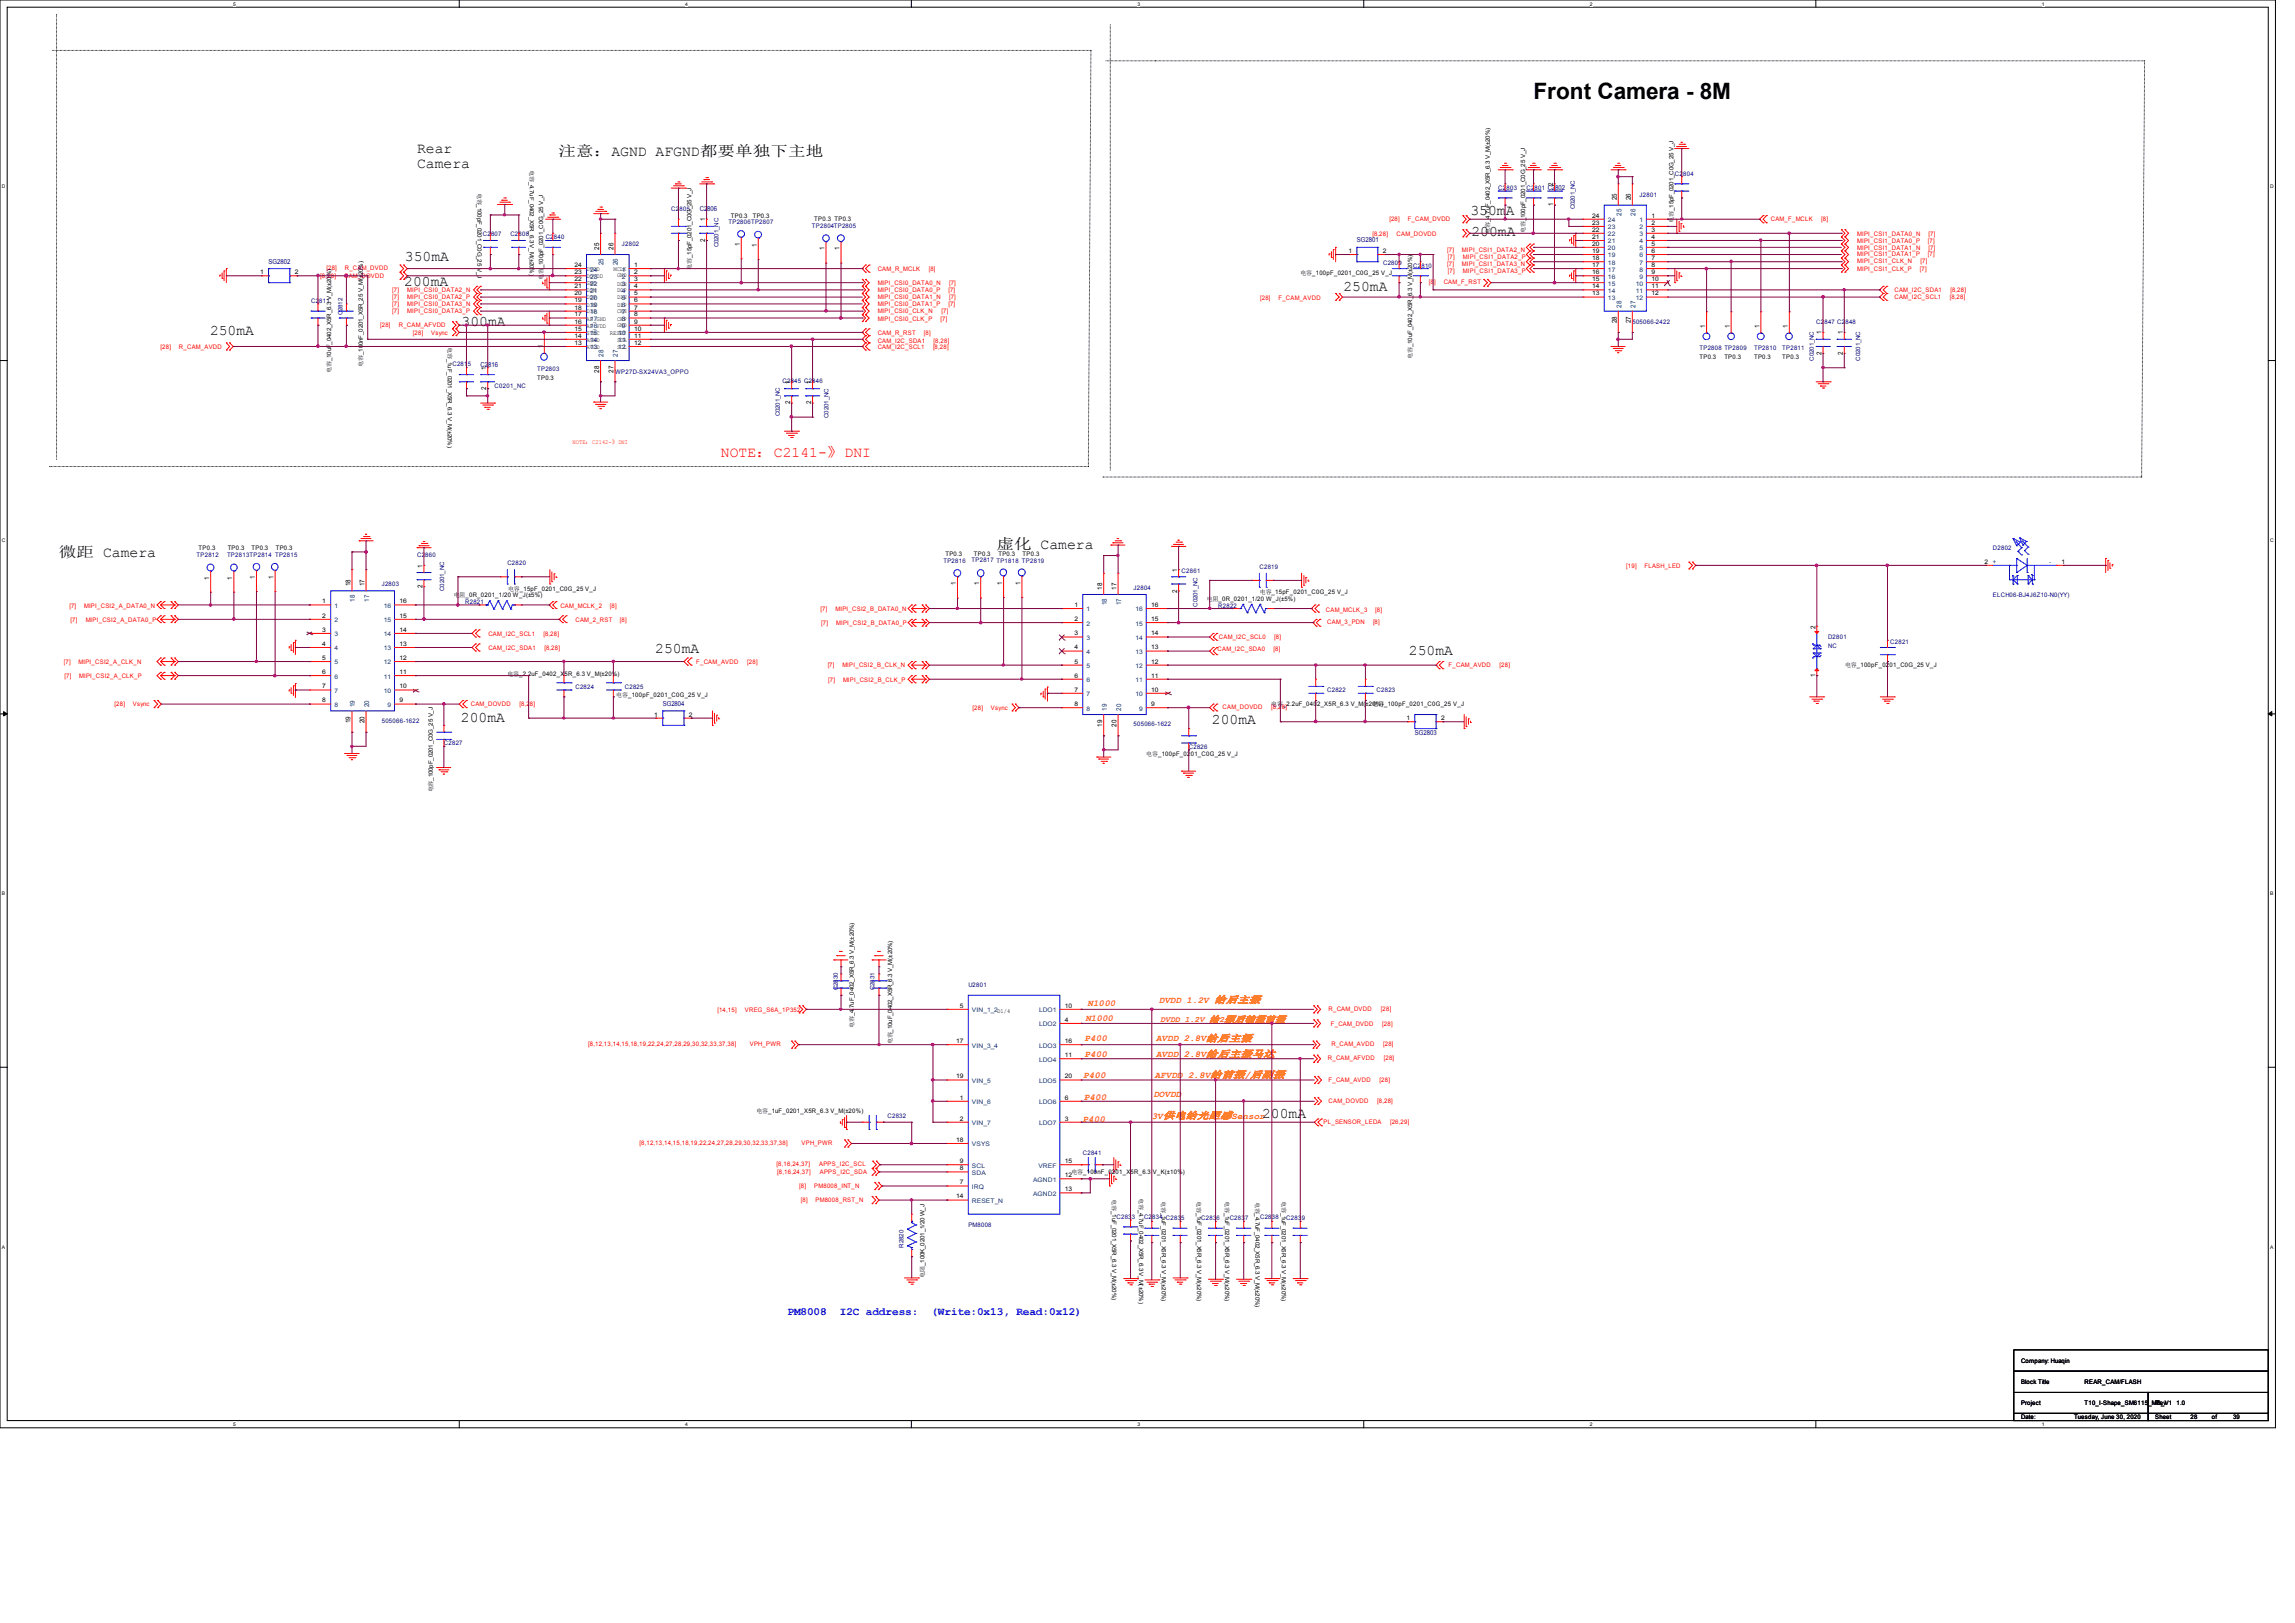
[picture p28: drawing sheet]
<svg xmlns="http://www.w3.org/2000/svg" width="297mm" height="210mm" viewBox="0 0 297 210" stroke-linecap="round" stroke-linejoin="round" font-family="sans-serif">
<defs><g id="words">
<text font-size="2.9" x="198.5" y="12.8">Front Camera - 8M</text>
<g font-size="1.9">
<text x="54" y="19.8">Rear</text>
<text x="54" y="21.7">Camera</text>
<text x="72.3" y="20.2">注意：AGND AFGND都要单独下主地</text>
<text x="190.3" y="27.8">350mA</text>
<text x="52.4" y="33.8">350mA</text>
<text x="190.4" y="30.6">200mA</text>
<text x="52.3" y="37">200mA</text>
<text x="173.9" y="37.6">250mA</text>
<text x="27.2" y="43.4">250mA</text>
<text x="59.7" y="42.2">300mA</text>
<text x="128.9" y="71">虚化 Camera</text>
<text x="7.6" y="72">微距 Camera</text>
<text x="84.8" y="84.5">250mA</text>
<text x="182.3" y="84.7">250mA</text>
<text x="59.6" y="93.4">200mA</text>
<text x="156.8" y="93.7">200mA</text>
<text x="163.3" y="144.6">200mA</text>
</g>
<text font-size="1.9" fill="#f00" x="93.3" y="59.1">NOTE：C2141-》DNI</text>
<g font-size="1.4" fill="#00f">
<text x="101.9" y="170.1">PM8008</text>
<text x="108.7" y="170.1">I2C address:</text>
<text x="120.5" y="170.1">(Write:0x13, Read:0x12)</text>
</g>
<text font-size="1.3" fill="#ff8000" x="164.8" y="139.4">摄</text>
<g font-size="1.2" fill="#ff8000">
<text x="140.8" y="130.2">N1000</text>
<text x="150" y="129.8">DVDD 1.2V 给后主摄</text>
<text x="140.4" y="134.7">P400</text>
<text x="140.4" y="136.8">P400</text>
<text x="140.5" y="132.1">N1000</text>
<text x="149.6" y="134.7">AVDD 2.8V给后主摄</text>
<text x="149.6" y="136.8">AVDD 2.8V给后主摄马达</text>
<text x="140.2" y="139.5">P400</text>
<text x="140.3" y="142.4">P400</text>
<text x="149.3" y="141.9">DOVDD</text>
<text x="149.4" y="139.4">AFVDD 2.8V给前摄/后副</text>
<text x="140.1" y="145.1">P400</text>
<text x="149.1" y="144.7">3V供电给光距感Sensor</text>
</g>
<text font-size="1.1" fill="#ff8000" x="150.2" y="132.2">DVDD 1.2V 给2颗后辅摄前摄</text>
<g font-size=".9" fill="#000080">
<text x="90.6" y="27.3">C2806</text>
<text x="34.8" y="34.1">SG2802</text>
<text x="175.6" y="31.4">SG2801</text>
<text x="62.2" y="47.5">C2816</text>
<text x="85.8" y="91.4">SG2804</text>
<text x="183.1" y="95.1">SG2803</text>
</g>
<g font-size=".9">
<text x="91.2" y="28.7" transform="rotate(-90 91.2 28.7)">1</text>
<text x="201" y="26.7" transform="rotate(-90 201 26.7)">1</text>
<text x="201" y="24.1" transform="rotate(-90 201 24.1)">2</text>
<text x="209.2" y="25.9" transform="rotate(-90 209.2 25.9)">25</text>
<text x="211.1" y="25.9" transform="rotate(-90 211.1 25.9)">26</text>
<text x="77.5" y="32.3" transform="rotate(-90 77.5 32.3)">25</text>
<text x="79.4" y="32.3" transform="rotate(-90 79.4 32.3)">26</text>
<text x="91.2" y="31.3" transform="rotate(-90 91.2 31.3)">2</text>
<text x="95.7" y="31.8" transform="rotate(-90 95.7 31.8)">1</text>
<text x="97.9" y="31.9" transform="rotate(-90 97.9 31.9)">1</text>
<text x="106.7" y="32.4" transform="rotate(-90 106.7 32.4)">1</text>
<text x="108.6" y="32.4" transform="rotate(-90 108.6 32.4)">1</text>
<text x="209.2" y="41.8" transform="rotate(-90 209.2 41.8)">28</text>
<text x="211.1" y="41.8" transform="rotate(-90 211.1 41.8)">27</text>
<text x="62.9" y="47.8" transform="rotate(-90 62.9 47.8)">1</text>
<text x="70.2" y="45.1" transform="rotate(-90 70.2 45.1)">1</text>
<text x="220.7" y="42.5" transform="rotate(-90 220.7 42.5)">1</text>
<text x="223.8" y="42.5" transform="rotate(-90 223.8 42.5)">1</text>
<text x="227.7" y="42.5" transform="rotate(-90 227.7 42.5)">1</text>
<text x="231.4" y="42.5" transform="rotate(-90 231.4 42.5)">1</text>
<text x="235.7" y="45.9" transform="rotate(-90 235.7 45.9)">2</text>
<text x="235.7" y="43.3" transform="rotate(-90 235.7 43.3)">1</text>
<text x="238.5" y="45.9" transform="rotate(-90 238.5 45.9)">2</text>
<text x="238.5" y="43.3" transform="rotate(-90 238.5 43.3)">1</text>
<text x="62.9" y="50.5" transform="rotate(-90 62.9 50.5)">2</text>
<text x="77.5" y="48.2" transform="rotate(-90 77.5 48.2)">28</text>
<text x="79.4" y="48.2" transform="rotate(-90 79.4 48.2)">27</text>
<text x="102.2" y="52.3" transform="rotate(-90 102.2 52.3)">2</text>
<text x="102.2" y="49.7" transform="rotate(-90 102.2 49.7)">1</text>
<text x="105" y="52.3" transform="rotate(-90 105 52.3)">2</text>
<text x="105" y="49.7" transform="rotate(-90 105 49.7)">1</text>
<text x="27.1" y="75" transform="rotate(-90 27.1 75)">1</text>
<text x="30.1" y="75" transform="rotate(-90 30.1 75)">1</text>
<text x="33" y="74.9" transform="rotate(-90 33 74.9)">1</text>
<text x="35.4" y="74.9" transform="rotate(-90 35.4 74.9)">1</text>
<text x="45.3" y="75.8" transform="rotate(-90 45.3 75.8)">18</text>
<text x="47.2" y="75.8" transform="rotate(-90 47.2 75.8)">17</text>
<text x="54.7" y="76.1" transform="rotate(-90 54.7 76.1)">2</text>
<text x="54.7" y="73.4" transform="rotate(-90 54.7 73.4)">1</text>
<text x="123.7" y="75.7" transform="rotate(-90 123.7 75.7)">1</text>
<text x="126.7" y="75.7" transform="rotate(-90 126.7 75.7)">1</text>
<text x="129.7" y="75.6" transform="rotate(-90 129.7 75.6)">1</text>
<text x="132.1" y="75.6" transform="rotate(-90 132.1 75.6)">1</text>
<text x="142.6" y="76.3" transform="rotate(-90 142.6 76.3)">18</text>
<text x="144.5" y="76.3" transform="rotate(-90 144.5 76.3)">17</text>
<text x="152.3" y="76.7" transform="rotate(-90 152.3 76.7)">2</text>
<text x="152.3" y="74" transform="rotate(-90 152.3 74)">1</text>
<text x="234.9" y="81.3" transform="rotate(-90 234.9 81.3)">2</text>
<text x="234.9" y="87.6" transform="rotate(-90 234.9 87.6)">1</text>
<text x="45.3" y="93.6" transform="rotate(-90 45.3 93.6)">19</text>
<text x="47.2" y="93.6" transform="rotate(-90 47.2 93.6)">20</text>
<text x="142.6" y="94" transform="rotate(-90 142.6 94)">19</text>
<text x="144.5" y="94" transform="rotate(-90 144.5 94)">20</text>
</g>
<g font-size=".9" fill="#004080">
<text x="209.8" y="27.9" transform="rotate(-90 209.8 27.9)">25</text>
<text x="211.6" y="27.9" transform="rotate(-90 211.6 27.9)">26</text>
<text x="78.1" y="34.3" transform="rotate(-90 78.1 34.3)">25</text>
<text x="80" y="34.3" transform="rotate(-90 80 34.3)">26</text>
<text x="209.8" y="39.8" transform="rotate(-90 209.8 39.8)">28</text>
<text x="211.6" y="39.8" transform="rotate(-90 211.6 39.8)">27</text>
<text x="78.1" y="46.2" transform="rotate(-90 78.1 46.2)">28</text>
<text x="80" y="46.2" transform="rotate(-90 80 46.2)">27</text>
<text x="45.9" y="77.9" transform="rotate(-90 45.9 77.9)">18</text>
<text x="47.8" y="77.9" transform="rotate(-90 47.8 77.9)">17</text>
<text x="143.2" y="78.3" transform="rotate(-90 143.2 78.3)">18</text>
<text x="145.1" y="78.3" transform="rotate(-90 145.1 78.3)">17</text>
<text x="45.9" y="91.5" transform="rotate(-90 45.9 91.5)">19</text>
<text x="47.8" y="91.5" transform="rotate(-90 47.8 91.5)">20</text>
<text x="143.2" y="92" transform="rotate(-90 143.2 92)">19</text>
<text x="145.1" y="92" transform="rotate(-90 145.1 92)">20</text>
</g>
<g font-size=".8">
<text x="68.6" y="22" transform="rotate(90 68.6 22)">电容_4.7uF_0402_X5R_6.3 V_M(±20%)</text>
<text x="61.8" y="24.9" transform="rotate(90 61.8 24.9)">电容_100pF_0201_C0G_25 V_J</text>
<text x="94.6" y="28.2">TP0.3</text>
<text x="97.4" y="28.2">TP0.3</text>
<text x="105.4" y="28.6">TP0.3 TP0.3</text>
<text x="206.1" y="30">22</text>
<text x="206.1" y="29.1">23</text>
<text x="206.1" y="28.2">24</text>
<text x="213.7" y="28.2">1</text>
<text x="213.7" y="29.1">2</text>
<text x="213.7" y="30">3</text>
<text x="216.6" y="28.8" transform="rotate(-90 216.6 28.8)">电容_15pF_0201_C0G_25 V_J</text>
<text x="33.7" y="35.5">1</text>
<text x="38.1" y="35.5">2</text>
<text x="70.3" y="34.7" transform="rotate(-90 70.3 34.7)">_100pF_0201_C0G_25 V_J</text>
<text x="74.3" y="35.5">23</text>
<text x="74.3" y="34.5">24</text>
<text x="75.9" y="36">DOVDD</text>
<text x="75.9" y="35.1">DVDD</text>
<text x="79.4" y="35.1">MCLK</text>
<text x="79.9" y="35.9">GND</text>
<text x="82.1" y="34.5">1</text>
<text x="82.1" y="35.5">2</text>
<text x="89.5" y="34.9" transform="rotate(-90 89.5 34.9)">电容_15pF_0201_C0G_25 V_J</text>
<text x="168.3" y="35.6">电容_100pF_0201_C0G_25 V_J</text>
<text x="174.5" y="32.7">1</text>
<text x="179" y="32.7">2</text>
<text x="192.8" y="30.2" transform="rotate(-90 192.8 30.2)">电容_4.7uF_0402_X5R_6.3 V_M(±20%)</text>
<text x="197.4" y="30.2" transform="rotate(-90 197.4 30.2)">电容_100pF_0201_C0G_25 V_J</text>
<text x="206.1" y="35.5">16</text>
<text x="206.1" y="34.5">17</text>
<text x="206.1" y="33.7">18</text>
<text x="206.1" y="32.7">19</text>
<text x="206.1" y="31.8">20</text>
<text x="206.1" y="30.9">21</text>
<text x="213.7" y="30.9">4</text>
<text x="213.7" y="31.8">5</text>
<text x="213.7" y="32.7">6</text>
<text x="213.7" y="33.7">7</text>
<text x="213.7" y="34.5">8</text>
<text x="213.7" y="35.5">9</text>
<text x="70.3" y="36.2" transform="rotate(-90 70.3 36.2)">电容</text>
<text x="74.3" y="41.9">16</text>
<text x="74.3" y="40.9">17</text>
<text x="74.3" y="40">18</text>
<text x="74.3" y="39.1">19</text>
<text x="74.3" y="38.2">20</text>
<text x="74.3" y="37.3">21</text>
<text x="74.3" y="36.4">22</text>
<text x="75.9" y="36.9">GND</text>
<text x="75.9" y="39.7">D3N</text>
<text x="75.9" y="40.6">D3P</text>
<text x="75.9" y="37.8">D2N</text>
<text x="75.9" y="38.7">D2P</text>
<text x="75.9" y="41.5">AF_GND</text>
<text x="79.9" y="38.7">D1N</text>
<text x="79.9" y="39.8">D1P</text>
<text x="79.9" y="40.5">CKN</text>
<text x="79.9" y="41.5">CKP</text>
<text x="79.9" y="37">D0N</text>
<text x="79.9" y="37.8">D0P</text>
<text x="82.1" y="36.4">3</text>
<text x="82.1" y="37.3">4</text>
<text x="82.1" y="38.2">5</text>
<text x="82.1" y="39.1">6</text>
<text x="82.1" y="40">7</text>
<text x="82.1" y="40.9">8</text>
<text x="82.1" y="41.9">9</text>
<text x="206.1" y="38.2">13</text>
<text x="206.1" y="37.3">14</text>
<text x="206.1" y="36.4">15</text>
<text x="213.7" y="36.4">10</text>
<text x="213.7" y="37.3">11</text>
<text x="213.7" y="38.2">12</text>
<text x="46.9" y="47.5" transform="rotate(-90 46.9 47.5)">电容_100nF_0201_X5R_25 V_M(±20%)</text>
<text x="58" y="44.9" transform="rotate(90 58 44.9)">电容_1uF_0201_X5R_6.3 V_M(±20%)</text>
<text x="74.3" y="44.6">13</text>
<text x="74.3" y="43.7">14</text>
<text x="74.3" y="42.8">15</text>
<text x="75.9" y="43.3">SYNC</text>
<text x="75.9" y="44.2">AGND</text>
<text x="75.9" y="45.1">AVDD</text>
<text x="75.9" y="42.4">AF_VDD</text>
<text x="78.9" y="43.3">RESET</text>
<text x="79.9" y="42.3">GND</text>
<text x="79.9" y="45.1">SCL</text>
<text x="79.9" y="44.2">SDA</text>
<text x="82.1" y="42.8">10</text>
<text x="82.1" y="43.7">11</text>
<text x="82.1" y="44.6">12</text>
<text x="182.8" y="46.4" transform="rotate(-90 182.8 46.4)">电容_10uF_0402_X5R_6.3 V_M(±20%)</text>
<text x="219.9" y="46.5">TP0.3</text>
<text x="223.2" y="46.5">TP0.3</text>
<text x="227" y="46.5">TP0.3</text>
<text x="230.6" y="46.5">TP0.3</text>
<text x="42.8" y="48.3" transform="rotate(-90 42.8 48.3)">电容_10uF_0402_X5R_6.3 V_M(±20%)</text>
<text x="69.5" y="49.1">TP0.3</text>
<text x="25.7" y="71.2">TP0.3</text>
<text x="29.5" y="71.2">TP0.3</text>
<text x="32.6" y="71.2">TP0.3</text>
<text x="35.7" y="71.2">TP0.3</text>
<text x="122.4" y="71.9">TP0.3</text>
<text x="126" y="71.9">TP0.3</text>
<text x="129.2" y="71.9">TP0.3</text>
<text x="132.3" y="71.9">TP0.3</text>
<text x="58.7" y="77.3">电</text>
<text x="59.5" y="77.3">阻_0R_0201_1/20 W_J(±5%)</text>
<text x="65.7" y="76.4">电容_15pF_0201_C0G_25 V_J</text>
<text x="156.2" y="77.8">电阻_0R_0201_1/20 W_J(±5%)</text>
<text x="163" y="76.9">电容_15pF_0201_C0G_25 V_J</text>
<text x="256.8" y="72.9">2</text>
<text x="266.8" y="72.9">1</text>
<text x="41.7" y="78.1">1</text>
<text x="41.7" y="79.9">2</text>
<text x="41.7" y="81.7">3</text>
<text x="41.7" y="83.6">4</text>
<text x="51.7" y="83.6">13</text>
<text x="51.7" y="81.7">14</text>
<text x="51.7" y="79.9">15</text>
<text x="51.7" y="78.1">16</text>
<text x="139" y="78.5">1</text>
<text x="139" y="80.3">2</text>
<text x="139" y="82.2">3</text>
<text x="149" y="82.2">14</text>
<text x="149" y="80.3">15</text>
<text x="149" y="78.5">16</text>
<text x="41.7" y="85.4">5</text>
<text x="41.7" y="87.2">6</text>
<text x="41.7" y="89.1">7</text>
<text x="51.7" y="89.1">10</text>
<text x="51.7" y="87.2">11</text>
<text x="51.7" y="85.4">12</text>
<text x="65.7" y="87.5">电容_2.2uF_0402_X5R_6.3 V_M(±20%)</text>
<text x="139" y="84">4</text>
<text x="139" y="85.9">5</text>
<text x="139" y="87.7">6</text>
<text x="139" y="89.5">7</text>
<text x="149" y="89.5">10</text>
<text x="149" y="87.7">11</text>
<text x="149" y="85.9">12</text>
<text x="149" y="84">13</text>
<text x="238.8" y="86.4">电容_100pF_0201_C0G_25 V_J</text>
<text x="41.7" y="90.9">8</text>
<text x="51.7" y="90.9">9</text>
<text x="79.8" y="90.1">电容_100pF_0201_C0G_25 V_J</text>
<text x="84.7" y="92.7">1</text>
<text x="89.2" y="92.7">2</text>
<text x="139" y="91.4">8</text>
<text x="149" y="91.4">9</text>
<text x="164.5" y="91.4">电容_2.2uF_0402_X5R_6.3 V_M(±20%)</text>
<text x="177.6" y="91.4">电容_100pF_0201_C0G_25 V_J</text>
<text x="182" y="93.2">1</text>
<text x="186.5" y="93.2">2</text>
<text x="148.3" y="97.8">电容_100pF_0201_C0G_25 V_J</text>
<text x="56" y="102.5" transform="rotate(-90 56 102.5)">电容_100pF_0201_C0G_25 V_J</text>
<text x="124.2" y="130.4">5</text>
<text x="137.8" y="130.4">10</text>
<text x="110.5" y="133" transform="rotate(-90 110.5 133)">电容_4.7uF_0402_X5R_6.3 V_M(±20%)</text>
<text x="115.4" y="135.1" transform="rotate(-90 115.4 135.1)">电容_10uF_0402_X5R_6.3 V_M(±20%)</text>
<text x="123.8" y="135">17</text>
<text x="137.8" y="132.2">4</text>
<text x="137.8" y="135">16</text>
<text x="137.8" y="136.8">11</text>
<text x="123.8" y="139.5">19</text>
<text x="124.2" y="142.3">1</text>
<text x="137.8" y="139.5">20</text>
<text x="137.8" y="142.3">6</text>
<text x="97.9" y="144.1">电容_1uF_0201_X5R_6.3 V_M(±20%)</text>
<text x="123.8" y="147.7">18</text>
<text x="124.2" y="145">2</text>
<text x="137.8" y="145">3</text>
<text x="123.8" y="155.1">14</text>
<text x="124.2" y="150.5">9</text>
<text x="124.2" y="151.4">8</text>
<text x="124.2" y="153.2">7</text>
<text x="137.8" y="150.5">15</text>
<text x="137.8" y="152.3">12</text>
<text x="137.8" y="154.1">13</text>
<text x="138.6" y="151.9">电容_100nF_0201_X5R_6.3 V_K(±10%)</text>
<text x="143.9" y="155.2" transform="rotate(90 143.9 155.2)">电容_1uF_0201_X5R_6.3 V_M(±20%)</text>
<text x="147.4" y="155" transform="rotate(90 147.4 155)">电容_4.7uF_0402_X5R_6.3 V_M(±20%)</text>
<text x="150.3" y="155.4" transform="rotate(90 150.3 155.4)">电容_1uF_0201_X5R_6.3 V_M(±20%)</text>
<text x="154.9" y="155.4" transform="rotate(90 154.9 155.4)">电容_1uF_0201_X5R_6.3 V_M(±20%)</text>
<text x="158.5" y="155.4" transform="rotate(90 158.5 155.4)">电容_1uF_0201_X5R_6.3 V_M(±20%)</text>
<text x="162.5" y="155.5" transform="rotate(90 162.5 155.5)">电容_4.7uF_0402_X5R_6.3 V_M(±20%)</text>
<text x="165.9" y="155.4" transform="rotate(90 165.9 155.4)">电容_1uF_0201_X5R_6.3 V_M(±20%)</text>
<text x="119.6" y="165.3" transform="rotate(-90 119.6 165.3)">电阻_100K_0201_1/20 W_J</text>
<text x="261.6" y="179.1">Block Title</text>
<text x="261.6" y="176.4">Company: Huaqin</text>
<text x="269.8" y="179.1">REAR_CAM/FLASH</text>
<text x="261.6" y="181.8">Project</text>
<text x="261.6" y="183.6">Date:</text>
<text x="268.4" y="183.6">Tuesday, June 30, 2020</text>
<text x="269.8" y="181.8">T10_I-Shape_SM6115_MB_V1</text>
<text x="278.9" y="181.8">Rev</text>
<text x="278.9" y="183.6">Sheet</text>
<text x="281.7" y="181.8">1.0</text>
<text x="283.5" y="183.6">28</text>
<text x="286.2" y="183.6">of</text>
<text x="289" y="183.6">39</text>
</g>
<g font-size=".8" fill="#000080">
<text x="216.8" y="22.7">C2804</text>
<text x="86.9" y="27.3">C2805</text>
<text x="94.3" y="29">TP2806TP2807</text>
<text x="105.1" y="29.5">TP2804TP2805</text>
<text x="193.9" y="24.6">C2803</text>
<text x="197.5" y="24.6">C2801 C2802</text>
<text x="203.8" y="27.1" transform="rotate(-90 203.8 27.1)">C0201_NC</text>
<text x="212.2" y="25.5">J2801</text>
<text x="62.5" y="30.5">C2807</text>
<text x="66" y="30.5">C2808</text>
<text x="70.6" y="30.9">C2840</text>
<text x="80.5" y="31.9">J2802</text>
<text x="93" y="32" transform="rotate(-90 93 32)">C0201_NC</text>
<text x="179" y="34.3">C2809</text>
<text x="182.9" y="34.6">C2810</text>
<text x="40.3" y="39.2">C2811</text>
<text x="44.3" y="40.8" transform="rotate(-90 44.3 40.8)">C2812</text>
<text x="211.3" y="41.9">505066-2422</text>
<text x="235" y="41.9">C2847 C2848</text>
<text x="58.6" y="47.4">C2815</text>
<text x="69.5" y="48">TP2803</text>
<text x="219.9" y="45.3">TP2808 TP2809</text>
<text x="227" y="45.3">TP2810</text>
<text x="230.6" y="45.3">TP2811</text>
<text x="234.7" y="46.7" transform="rotate(-90 234.7 46.7)">C0201_NC</text>
<text x="240.7" y="46.7" transform="rotate(-90 240.7 46.7)">C0201_NC</text>
<text x="64" y="50.2">C0201_NC</text>
<text x="79.6" y="48.3">WP27D-SX24VA3_OPPO</text>
<text x="100.9" y="53.9" transform="rotate(-90 100.9 53.9)">C0201_NC</text>
<text x="101.3" y="49.6">C2845 C2846</text>
<text x="107.2" y="54.1" transform="rotate(-90 107.2 54.1)">C0201_NC</text>
<text x="257.9" y="71.2">D2802</text>
<text x="25.4" y="72.1">TP2812</text>
<text x="29.4" y="72.1">TP2813TP2814 TP2815</text>
<text x="49.4" y="75.9">J2803</text>
<text x="54" y="72.1">C2860</text>
<text x="57.5" y="76.5" transform="rotate(-90 57.5 76.5)">C0201_NC</text>
<text x="65.7" y="73.1">C2820</text>
<text x="122.1" y="72.8">TP2816</text>
<text x="125.7" y="72.7">TP2817 TP1818 TP2819</text>
<text x="146.7" y="76.3">J2804</text>
<text x="152.9" y="74.1">C2861</text>
<text x="163" y="73.6">C2819</text>
<text x="257.9" y="77.2">ELCH06-BJ4J6Z10-N0(YY)</text>
<text x="60.2" y="78.1">R2821</text>
<text x="154.9" y="78.5" transform="rotate(-90 154.9 78.5)">C0201_NC</text>
<text x="157.7" y="78.6">R2822</text>
<text x="236.6" y="82.7">D2801</text>
<text x="236.6" y="83.8">NC</text>
<text x="244.6" y="83.4">C2821</text>
<text x="74.5" y="89.1">C2824</text>
<text x="80.9" y="89.1">C2825</text>
<text x="171.8" y="89.6">C2822</text>
<text x="178.1" y="89.6">C2823</text>
<text x="49.4" y="93.5">505066-1622</text>
<text x="146.7" y="93.9">505066-1622</text>
<text x="57.5" y="96.4">C2827</text>
<text x="153.8" y="96.9">C2826</text>
<text x="108.4" y="128.1" transform="rotate(-90 108.4 128.1)">C2830</text>
<text x="113.2" y="128.1" transform="rotate(-90 113.2 128.1)">C2831</text>
<text x="125.3" y="127.7">U2801</text>
<text x="114.9" y="144.7">C2832</text>
<text x="140.1" y="149.5">C2841</text>
<text x="116.9" y="161.4" transform="rotate(-90 116.9 161.4)">R2820</text>
<text x="125.3" y="158.8">PM8008</text>
<text x="144.5" y="157.7">C2833</text>
<text x="148" y="157.7">C2834 C2835</text>
<text x="155.5" y="157.9">C2836</text>
<text x="159.1" y="157.9">C2837</text>
<text x="163.1" y="157.8">C2838</text>
<text x="166.5" y="157.9">C2839</text>
</g>
<g font-size=".8" fill="#f00">
<text x="179.8" y="28.6">[28]</text>
<text x="182.2" y="28.6">F_CAM_DVDD</text>
<text x="229.2" y="28.6">CAM_F_MCLK</text>
<text x="235.7" y="28.6">[8]</text>
<text x="41.4" y="36">[8,28]</text>
<text x="42.3" y="35">[28]</text>
<text x="44.5" y="36">CAM_DOVDD</text>
<text x="44.6" y="35">R_CAM_DVDD</text>
<text x="113.6" y="35.1">CAM_R_MCLK</text>
<text x="120.2" y="35.1">[8]</text>
<text x="177.6" y="30.5">[8,28]</text>
<text x="180.7" y="30.5">CAM_DOVDD</text>
<text x="187.3" y="32.6">[7]</text>
<text x="187.3" y="34.4">[7]</text>
<text x="187.4" y="33.5">[7]</text>
<text x="187.4" y="35.3">[7]</text>
<text x="189.2" y="32.6">MIPI_CSI1_DATA2_N</text>
<text x="189.2" y="34.4">MIPI_CSI1_DATA3_N</text>
<text x="189.3" y="33.5">MIPI_CSI1_DATA2_P</text>
<text x="189.3" y="35.3">MIPI_CSI1_DATA3_P</text>
<text x="240.3" y="32.3">MIPI_CSI1_DATA1_N</text>
<text x="240.3" y="33.1">MIPI_CSI1_DATA1_P</text>
<text x="240.3" y="34.1">MIPI_CSI1_CLK_N</text>
<text x="240.3" y="35.1">MIPI_CSI1_CLK_P</text>
<text x="240.3" y="30.5">MIPI_CSI1_DATA0_N</text>
<text x="240.3" y="31.4">MIPI_CSI1_DATA0_P</text>
<text x="248.5" y="35.1">[7]</text>
<text x="248.6" y="34.1">[7]</text>
<text x="249.5" y="33.1">[7]</text>
<text x="249.5" y="31.4">[7]</text>
<text x="249.6" y="32.3">[7]</text>
<text x="249.6" y="30.5">[7]</text>
<text x="50.8" y="40.6">[7]</text>
<text x="50.8" y="39.6">[7]</text>
<text x="50.8" y="38.7">[7]</text>
<text x="50.8" y="37.8">[7]</text>
<text x="52.7" y="40.6">MIPI_CSI0_DATA3_P</text>
<text x="52.7" y="39.6">MIPI_CSI0_DATA3_N</text>
<text x="52.7" y="38.7">MIPI_CSI0_DATA2_P</text>
<text x="52.7" y="37.8">MIPI_CSI0_DATA2_N</text>
<text x="113.6" y="39.6">MIPI_CSI0_DATA1_P</text>
<text x="113.6" y="38.7">MIPI_CSI0_DATA1_N</text>
<text x="113.6" y="41.6">MIPI_CSI0_CLK_P</text>
<text x="113.6" y="40.6">MIPI_CSI0_CLK_N</text>
<text x="113.6" y="37.8">MIPI_CSI0_DATA0_P</text>
<text x="113.6" y="36.9">MIPI_CSI0_DATA0_N</text>
<text x="121.7" y="41.6">[7]</text>
<text x="121.8" y="40.6">[7]</text>
<text x="122.7" y="39.6">[7]</text>
<text x="122.7" y="37.8">[7]</text>
<text x="122.8" y="38.7">[7]</text>
<text x="122.8" y="36.9">[7]</text>
<text x="163.1" y="38.8">[28]</text>
<text x="165.4" y="38.8">F_CAM_AVDD</text>
<text x="184.9" y="36.8">[8]</text>
<text x="186.8" y="36.8">CAM_F_RST</text>
<text x="245.2" y="37.8">CAM_I2C_SDA1</text>
<text x="245.2" y="38.7">CAM_I2C_SCL1</text>
<text x="252.3" y="38.7">[8,28]</text>
<text x="252.4" y="37.8">[8,28]</text>
<text x="20.8" y="45.2">[28]</text>
<text x="23.2" y="45.2">R_CAM_AVDD</text>
<text x="49.2" y="42.3">[28]</text>
<text x="51.6" y="42.3">R_CAM_AFVDD</text>
<text x="53.4" y="43.3">[28]</text>
<text x="55.8" y="43.3">Vsync</text>
<text x="113.6" y="43.4">CAM_R_RST</text>
<text x="113.6" y="45.2">CAM_I2C_SCL1</text>
<text x="113.6" y="44.3">CAM_I2C_SDA1</text>
<text x="119.6" y="43.4">[8]</text>
<text x="120.7" y="45.2">[8,28]</text>
<text x="120.8" y="44.3">[8,28]</text>
<text x="74.1" y="57.4">NOTE：C2142-》DNI</text>
<text x="210.5" y="73.5">[19]</text>
<text x="212.8" y="73.5">FLASH_LED</text>
<text x="9" y="78.7">[7]</text>
<text x="9.1" y="80.4">[7]</text>
<text x="10.9" y="78.7">MIPI_CSI2_A_DATA0_N</text>
<text x="11.1" y="80.4">MIPI_CSI2_A_DATA0_P</text>
<text x="63.2" y="82.3">CAM_I2C_SCL1</text>
<text x="70.3" y="82.3">[8,28]</text>
<text x="72.5" y="78.6">CAM_MCLK_2</text>
<text x="74.5" y="80.4">CAM_2_RST</text>
<text x="78.9" y="78.6">[8]</text>
<text x="80.2" y="80.4">[8]</text>
<text x="106.2" y="79">[7]</text>
<text x="106.3" y="80.9">[7]</text>
<text x="108.1" y="79">MIPI_CSI2_B_DATA0_N</text>
<text x="108.2" y="80.9">MIPI_CSI2_B_DATA0_P</text>
<text x="157.7" y="82.7">CAM_I2C_SCL0</text>
<text x="164.9" y="82.7">[8]</text>
<text x="171.6" y="79.2">CAM_MCLK_3</text>
<text x="171.8" y="80.8">CAM_3_PDN</text>
<text x="177.7" y="80.8">[8]</text>
<text x="178" y="79.2">[8]</text>
<text x="8.3" y="85.9">[7]</text>
<text x="8.3" y="87.8">[7]</text>
<text x="10.2" y="85.9">MIPI_CSI2_A_CLK_N</text>
<text x="10.2" y="87.8">MIPI_CSI2_A_CLK_P</text>
<text x="63.2" y="84.1">CAM_I2C_SDA1</text>
<text x="70.4" y="84.1">[8,28]</text>
<text x="90.1" y="85.9">F_CAM_AVDD</text>
<text x="96.7" y="85.9">[28]</text>
<text x="107.1" y="86.4">[7]</text>
<text x="107.2" y="88.2">[7]</text>
<text x="109" y="86.4">MIPI_CSI2_B_CLK_N</text>
<text x="109.1" y="88.2">MIPI_CSI2_B_CLK_P</text>
<text x="157.6" y="84.2">CAM_I2C_SDA0</text>
<text x="164.8" y="84.2">[8]</text>
<text x="187.5" y="86.3">F_CAM_AVDD</text>
<text x="194.1" y="86.3">[28]</text>
<text x="14.8" y="91.4">[28]</text>
<text x="17.2" y="91.4">Vsync</text>
<text x="60.9" y="91.4">CAM_DOVDD</text>
<text x="67.2" y="91.4">[8,28]</text>
<text x="125.9" y="91.9">[28]</text>
<text x="128.2" y="91.9">Vsync</text>
<text x="158.2" y="91.8">CAM_DOVDD</text>
<text x="164.5" y="91.8">[8,28]</text>
<text x="92.8" y="130.9">[14,15]</text>
<text x="96.4" y="130.9">VREG_S6A_1P352</text>
<text x="171.9" y="130.8">R_CAM_DVDD</text>
<text x="178.7" y="130.8">[28]</text>
<text x="76.1" y="135.4">[8,12,13,14,15,18,19,22,24,27,28,29,30,32,33,37,38]</text>
<text x="97" y="135.4">VPH_PWR</text>
<text x="171.8" y="137.2">R_CAM_AFVDD</text>
<text x="172.2" y="132.7">F_CAM_DVDD</text>
<text x="172.3" y="135.4">R_CAM_AVDD</text>
<text x="178.9" y="132.7">[28]</text>
<text x="179" y="135.4">[28]</text>
<text x="179.1" y="137.2">[28]</text>
<text x="171.9" y="140">F_CAM_AVDD</text>
<text x="171.9" y="142.7">CAM_DOVDD</text>
<text x="178.2" y="142.7">[8,28]</text>
<text x="178.5" y="140">[28]</text>
<text x="82.8" y="148.2">[8,12,13,14,15,18,19,22,24,27,28,29,30,32,33,37,38]</text>
<text x="103.7" y="148.2">VPH_PWR</text>
<text x="171.3" y="145.5">PL_SENSOR_LEDA</text>
<text x="179.9" y="145.5">[26,29]</text>
<text x="100.5" y="150.9">[8,16,24,37]</text>
<text x="100.6" y="151.9">[8,16,24,37]</text>
<text x="103.4" y="153.8">[8]</text>
<text x="103.6" y="155.6">[8]</text>
<text x="105.4" y="153.8">PM8008_INT_N</text>
<text x="105.5" y="155.6">PM8008_RST_N</text>
<text x="106" y="150.9">APPS_I2C_SCL</text>
<text x="106.1" y="151.9">APPS_I2C_SDA</text>
</g>
<g font-size=".8" fill="#004080">
<text x="208.1" y="29.7">23</text>
<text x="208.1" y="28.7">24</text>
<text x="212.2" y="28.7">1</text>
<text x="212.2" y="29.7">2</text>
<text x="76.4" y="35.1">24</text>
<text x="80.5" y="35.1">1</text>
<text x="208.1" y="35.1">17</text>
<text x="208.1" y="34.2">18</text>
<text x="208.1" y="33.3">19</text>
<text x="208.1" y="32.4">20</text>
<text x="208.1" y="31.5">21</text>
<text x="208.1" y="30.6">22</text>
<text x="212.2" y="30.6">3</text>
<text x="212.2" y="31.5">4</text>
<text x="212.2" y="32.4">5</text>
<text x="212.2" y="33.3">6</text>
<text x="212.2" y="34.2">7</text>
<text x="212.2" y="35.1">8</text>
<text x="76.4" y="41.5">17</text>
<text x="76.4" y="40.6">18</text>
<text x="76.4" y="39.7">19</text>
<text x="76.4" y="38.8">20</text>
<text x="76.4" y="37.9">21</text>
<text x="76.4" y="37">22</text>
<text x="76.4" y="36.1">23</text>
<text x="80.5" y="36.1">2</text>
<text x="80.5" y="37">3</text>
<text x="80.5" y="37.9">4</text>
<text x="80.5" y="38.8">5</text>
<text x="80.5" y="39.7">6</text>
<text x="80.5" y="40.6">7</text>
<text x="80.5" y="41.5">8</text>
<text x="208.1" y="38.8">13</text>
<text x="208.1" y="37.9">14</text>
<text x="208.1" y="37">15</text>
<text x="208.1" y="36.1">16</text>
<text x="211.7" y="37">10</text>
<text x="211.7" y="37.9">11</text>
<text x="211.7" y="38.8">12</text>
<text x="212.2" y="36.1">9</text>
<text x="76.4" y="45.2">13</text>
<text x="76.4" y="44.3">14</text>
<text x="76.4" y="43.4">15</text>
<text x="76.4" y="42.5">16</text>
<text x="80" y="43.4">10</text>
<text x="80" y="44.3">11</text>
<text x="80" y="45.2">12</text>
<text x="80.5" y="42.5">9</text>
<text x="257.9" y="73">+</text>
<text x="265.2" y="73">-</text>
<text x="43.3" y="78.7">1</text>
<text x="43.3" y="80.5">2</text>
<text x="43.3" y="82.3">3</text>
<text x="49.7" y="82.3">14</text>
<text x="49.7" y="80.5">15</text>
<text x="49.7" y="78.7">16</text>
<text x="140.6" y="79.1">1</text>
<text x="140.6" y="80.9">2</text>
<text x="140.6" y="82.8">3</text>
<text x="147" y="82.8">14</text>
<text x="147" y="80.9">15</text>
<text x="147" y="79.1">16</text>
<text x="43.3" y="84.2">4</text>
<text x="43.3" y="86">5</text>
<text x="43.3" y="87.8">6</text>
<text x="43.3" y="89.7">7</text>
<text x="49.7" y="89.7">10</text>
<text x="49.7" y="87.8">11</text>
<text x="49.7" y="86">12</text>
<text x="49.7" y="84.2">13</text>
<text x="140.6" y="84.6">4</text>
<text x="140.6" y="86.4">5</text>
<text x="140.6" y="88.3">6</text>
<text x="147" y="88.3">11</text>
<text x="147" y="86.4">12</text>
<text x="147" y="84.6">13</text>
<text x="43.3" y="91.5">8</text>
<text x="50.1" y="91.5">9</text>
<text x="140.6" y="90.1">7</text>
<text x="140.6" y="91.9">8</text>
<text x="147" y="90.1">10</text>
<text x="147.4" y="91.9">9</text>
<text x="125.8" y="131">VIN_1_2D1/4</text>
<text x="134.5" y="131">LDO1</text>
<text x="125.8" y="135.6">VIN_3_4</text>
<text x="134.5" y="132.8">LDO2</text>
<text x="134.5" y="135.6">LDO3</text>
<text x="134.5" y="137.4">LDO4</text>
<text x="125.8" y="140.1">VIN_5</text>
<text x="125.8" y="142.9">VIN_6</text>
<text x="134.5" y="140.1">LDO5</text>
<text x="134.5" y="142.9">LDO6</text>
<text x="125.8" y="145.6">VIN_7</text>
<text x="125.8" y="148.3">VSYS</text>
<text x="134.5" y="145.6">LDO7</text>
<text x="125.8" y="151.1">SCL</text>
<text x="125.8" y="152">SDA</text>
<text x="125.8" y="153.8">IRQ</text>
<text x="125.8" y="155.7">RESET_N</text>
<text x="133.7" y="152.9">AGND1</text>
<text x="133.7" y="154.7">AGND2</text>
<text x="134.4" y="151.1">VREF</text>
</g>
<g font-size=".6">
<text x="30.2" y=".7">5</text>
<text x="88.7" y=".7">4</text>
<text x="147.2" y=".7">3</text>
<text x="205.7" y=".7">2</text>
<text x="264.2" y=".7">1</text>
<text x=".3" y="24.4">D</text>
<text x="293.8" y="24.4">D</text>
<text x=".3" y="70.1">C</text>
<text x="293.8" y="70.1">C</text>
<text x=".3" y="115.8">B</text>
<text x="293.8" y="115.8">B</text>
<text x=".3" y="161.5">A</text>
<text x="293.8" y="161.5">A</text>
<text x="30.2" y="184.5">5</text>
<text x="88.7" y="184.5">4</text>
<text x="147.2" y="184.5">3</text>
<text x="205.7" y="184.5">2</text>
<text x="264.2" y="184.5">1</text>
</g>
</g></defs>
<path d="M0 0h294.5v184.7h-294.5zM.9 .9h292.6v182.9h-292.6z" fill="none" stroke="#000" stroke-width=".13"/>
<g fill="#fff">
<path d="M30.2 .1h.3v.7h-.3z"/>
<path d="M30.2 183.9h.3v.8h-.3z"/>
</g>
<path d="M59.4 0v.9M59.4 183.8v.9" fill="none" stroke="#000" stroke-width=".13"/>
<g fill="#fff">
<path d="M88.7 .1h.3v.7h-.3z"/>
<path d="M88.7 183.9h.3v.8h-.3z"/>
</g>
<path d="M117.9 0v.9M117.9 183.8v.9" fill="none" stroke="#000" stroke-width=".13"/>
<g fill="#fff">
<path d="M147.2 .1h.3v.7h-.3z"/>
<path d="M147.2 183.9h.3v.8h-.3z"/>
</g>
<path d="M176.5 0v.9M176.5 183.8v.9" fill="none" stroke="#000" stroke-width=".13"/>
<g fill="#fff">
<path d="M205.7 .1h.4v.7h-.4z"/>
<path d="M205.7 183.9h.4v.8h-.4z"/>
</g>
<path d="M235 0v.9M235 183.8v.9" fill="none" stroke="#000" stroke-width=".13"/>
<g fill="#fff">
<path d="M264.2 .1h.4v.7h-.4z"/>
<path d="M264.2 183.9h.4v.8h-.4z"/>
<path d="M.3 23.8h.4v.7h-.4z"/>
<path d="M293.8 23.8h.5v.7h-.5z"/>
<path d="M.3 69.5h.4v.7h-.4z"/>
<path d="M293.8 69.5h.5v.7h-.5z"/>
</g>
<path d="M0 46.7h.9M293.5 46.7h1" fill="none" stroke="#000" stroke-width=".13"/>
<g fill="#fff">
<path d="M.3 115.2h.4v.8h-.4z"/>
<path d="M293.8 115.2h.4v.8h-.4z"/>
</g>
<path d="M0 92.4h.9M293.5 92.4h1" fill="none" stroke="#000" stroke-width=".13"/>
<path d="M.5 92.1l.4 .3-.4 .2zM293.5 92.4l.5-.3v.5z" fill="#000" stroke="#000" stroke-width=".13"/>
<g fill="#fff">
<path d="M.3 161h.3v.7h-.3z"/>
<path d="M293.8 161h.4v.7h-.4z"/>
</g>
<g fill="none" stroke="#000" stroke-width=".13">
<path d="M6.8 6.5h134.4M7.3 1.9h.1M7.3 1.9v57.5M13.2 6.5h.1M141.2 6.5h.1M141.2 6.5l-.4 53.9M143.1 7.9h134.4M143.7 3.2h.1M143.7 3.2v57.6M149.5 7.9h.1M277.5 7.9h.1M277.5 7.9l-.3 53.8"/>
<path d="M6.4 60.4h.1M6.4 60.4h134.4M140.8 60.4h.1M142.7 61.7h.1M142.7 61.7h134.5M277.2 61.7h.1M0 138.1h.9M293.5 138.1h1M260.6 174.7h32.9v2.7h-32.9zM260.6 177.4h32.9v2.8h-32.9zM260.6 180.2h17.4v2.7h-17.4zM260.6 182.9h17.4v.9h-17.4z"/>
<path d="M278 182.9h15.5v.9h-15.5zM278 180.2h15.5v2.7h-15.5z"/>
</g>
<g fill="none" stroke="#f00" stroke-width=".13">
<path d="M216.7 19.2h.1M216.7 19.2h1.9M217 19h.1M217 19h1.3M217.3 18.7h.7M217.6 18.4h.1M218 18.7h.1M28.4 35.6h.1M28.4 35.6v.2M28.7 36h.1M28.7 35.3v.7M29 35.1h.1"/>
<path d="M29 35.1v1.2M29.3 34.8h.1M29.3 34.8v1.8M33.9 35.7h.1M33.9 35.7h.9M37.5 35.7h.9M38.4 35.7h.1M41.1 39.3h.1M41.1 39.3v1M44.8 39.3h.1M44.8 39.3v1M51.8 36.2h.1"/>
<path d="M51.8 35.2h.1M51.8 34.3h.1M51.8 35.2l.4 .5-.4 .5M51.8 34.3l.4 .5-.4 .4M52.2 35.2h.1M52.2 36.2h.1M52.2 34.3h.1M52.2 35.2l.5 .5-.5 .5M52.2 34.3l.5 .5-.5 .4M61.7 39.8h.1M61.7 38.9h.1M61.7 38h.1"/>
<path d="M61.7 37h.1M61.7 39.8l-.4 .5 .4 .4M61.7 38.9l-.4 .4 .4 .5M61.7 38l-.4 .4 .4 .5M61.7 37l-.4 .5 .4 .5M62.2 39.8h.1M62.2 38.9h.1M62.2 38h.1M62.2 37h.1M62.2 39.8l-.5 .5 .5 .4M62.2 38.9l-.5 .4 .5 .5M62.2 38l-.5 .4 .5 .5"/>
<path d="M62.2 37l-.5 .5 .5 .5M63.5 32.9h.1M63.5 30.2h.1M63.5 30.2v.9M63.5 32v.9M64.4 26.5h1.8M64.7 26.2h1.3M64.9 25.9h.1M64.9 25.9h.8M65.2 25.6h.2M65.4 25.6h.1M66 26.2h.1"/>
<path d="M66.2 26.5h.1M67.1 30.2h.1M67.1 32.9h.1M67.1 30.2v.9M67.1 32v.9M70.2 36.7h.1M70.2 36.5v.2M70.5 36.2h.1M70.5 36.2v.8M70.6 28.4h1.8M70.8 37.3h.1M70.8 35.9v1.4"/>
<path d="M70.9 28.1h1.3M71.1 37.5h.1M71.1 35.7v1.8M71.2 27.8h.1M71.2 27.8h.7M71.4 27.6h.2M71.5 30.2h.1M71.5 32.9h.1M71.5 30.2v.9M71.5 32v.9M71.6 27.6h.1M72.2 28.1h.1"/>
<path d="M72.4 28.4h.1M73.2 39.3h.1M73.2 38.4h.1M73.2 37.5h.1M73.2 36.6h.1M73.2 35.7h.1M73.2 34.8h.1M73.2 34.8h2.7M73.2 35.7h2.7M73.2 36.6h2.7M73.2 37.5h2.7M73.2 38.4h2.7"/>
<path d="M73.2 39.3h2.7M76.8 27.6h1.9M77.1 27.3h1.3M77.4 27.1h.1M77.4 27.1h.7M77.6 26.8h.3M77.7 30.2h.1M77.7 30.2v2.7M77.9 26.8h.1M78.4 27.3h.1M78.7 27.6h.1M79.6 30.2h.1"/>
<path d="M79.6 30.2v2.7M81.4 34.8h2.8M81.4 35.7h2.8M81.4 36.6h2.8M81.4 37.5h2.8M81.4 38.4h2.8M81.4 39.3h2.8M84.2 34.8h.1M84.2 35.7h.1M84.2 36.6h.1M84.2 37.5h.1M84.2 38.4h.1"/>
<path d="M84.2 39.3h.1M86 34.8h.1M86 34.8v1.8M86.2 35.1h.1M86.2 35.1v1.2M86.5 36h.1M86.5 35.3v.7M86.8 35.6h.1M86.8 35.6v.2M86.9 24.3h1.8M87.2 24h1.2M87.4 23.8h.1"/>
<path d="M87.4 23.8h.8M87.7 23.5h.2M87.8 28.4h.1M87.8 31.1h.1M87.8 28.4v.9M87.8 30.2v.9M87.9 23.5h.1M88.4 24h.1M88.7 24.3h.1M90.6 23.8h1.8M90.8 23.5h1.3M91.1 23.2h.1"/>
<path d="M91.1 23.2h.7M91.4 23h.2M91.4 28.4h.1M91.4 31.1h.1M91.4 28.4v.9M91.4 30.2v.9M91.6 23h.1M92.1 23.5h.1M92.4 23.8h.1M95.9 33.5h.1M95.9 30.7v2.8M98.1 33.6h.1"/>
<path d="M98.1 30.8v2.8M106.9 34h.1M106.9 31.3v2.7M108.8 34h.1M108.8 31.3v2.7M111.6 39.8h.1M111.6 38.9h.1M111.6 38h.1M111.6 37h.1M111.6 36.2h.1M111.6 38.9l.4 .4-.4 .5M111.6 38l.4 .4-.4 .5"/>
<path d="M111.6 39.8l.4 .5-.4 .4M111.6 37l.4 .5-.4 .5M111.6 36.2l.4 .4-.4 .4M112 34.3h.1M112 35.2h.1M112 39.8h.1M112 38.9h.1M112 38h.1M112 37h.1M112 36.2h.1M112 34.3l-.4 .5 .4 .4M112 38.9l.5 .4-.5 .5"/>
<path d="M112 38l.5 .4-.5 .5M112 39.8l.5 .5-.5 .4M112 37l.5 .5-.5 .5M112 36.2l.5 .4-.5 .4M112.5 35.2h.1M112.5 34.3h.1M112.5 34.3l-.5 .5 .5 .4M172 32.9h.1M172 32.9v.1M172.3 33.3h.1M172.3 32.6v.7M172.6 32.3h.1"/>
<path d="M172.6 32.3v1.3M172.8 32h.1M172.8 38h.1M172.8 38.9h.1M172.8 32v1.9M172.8 38l.5 .4-.5 .5M173.3 38.9h.1M173.3 38h.1M173.3 38l.4 .4-.4 .5M174.7 32.9h.1M174.7 32.9h.9M178.3 32.9h.9"/>
<path d="M179.2 32.9h.1M181.1 36.6h.1M181.1 33.9h.1M181.1 33.9v.9M181.1 35.7v.9M183.8 33.9h.1M183.8 36.6h.1M183.8 33.9v.9M183.8 35.7v.9M189.3 27.9h.1M189.3 28.8h.1M189.3 30.6h.1"/>
<path d="M189.3 29.7h.1M189.3 27.9l.4 .5-.4 .4M189.3 29.7l.4 .5-.4 .4M189.7 28.8h.1M189.7 27.9h.1M189.7 29.7h.1M189.7 30.6h.1M189.7 27.9l.5 .5-.5 .4M189.7 29.7l.5 .5-.5 .4M192 36.2h.1M192 37h.1M192 36.2l.5 .4-.5 .4"/>
<path d="M192.5 37h.1M192.5 36.2h.1M192.5 36.2l.5 .4-.5 .4M193.9 22h1.8M194.1 21.7h1.3M194.4 21.4h.1M194.4 21.4h.8M194.7 21.1h.2M194.8 23.8h.1M194.8 26.5h.1M194.8 23.8v.9M194.8 25.6v.9"/>
<path d="M194.9 21.1h.1M195.4 21.7h.1M195.7 22h.1M197.5 22h1.8M197.8 21.7h1.3M198 32.5h.1M198 31.6h.1M198 33.4h.1M198 34.3h.1M198 35.2h.1M198 31.6l-.5 .4 .5 .5M198 32.5l-.5 .4 .5 .5"/>
<path d="M198 33.4l-.5 .5 .5 .4M198 34.3l-.5 .5 .5 .4M198.1 21.4h.1M198.1 21.4h.7M198.3 21.1h.2M198.5 32.5h.1M198.5 31.6h.1M198.5 33.4h.1M198.5 34.3h.1M198.5 35.2h.1M198.5 23.8h.1M198.5 26.5h.1"/>
<path d="M198.5 31.6l-.5 .4 .5 .5M198.5 32.5l-.5 .4 .5 .5M198.5 33.4l-.5 .5 .5 .4M198.5 34.3l-.5 .5 .5 .4M198.5 23.8v.9M198.5 25.6v.9M198.5 21.1h.1M199.1 21.7h.1M199.3 22h.1M200.3 22h1.8M200.5 21.7h1.3M200.8 21.4h.1"/>
<path d="M200.8 21.4h.7M201.1 21.1h.2M201.2 26.5h.1M201.2 23.8h.1M201.2 23.8v.9M201.2 25.6v.9M201.3 21.1h.1M201.8 21.7h.1M202.1 22h.1M203.1 31h.1M203.1 35.6h.1M203.1 31v.2"/>
<path d="M203.1 35.6v.2M203.4 31.5h.1M203.4 36h.1M203.4 30.7v.8M203.4 35.3v.7M203.7 30.5h.1M203.7 35.1h.1M203.7 30.5v1.2M203.7 35.1v1.2M203.9 30.2h.1M203.9 34.8h.1M203.9 30.2v1.8"/>
<path d="M203.9 34.8v1.8M204.9 38.4h.1M204.9 37.5h.1M204.9 36.6h.1M204.9 35.7h.1M204.9 34.8h.1M204.9 33.9h.1M204.9 32.9h.1M204.9 32h.1M204.9 31.1h.1M204.9 30.2h.1M204.9 29.3h.1"/>
<path d="M204.9 28.4h.1M204.9 28.4h2.7M204.9 29.3h2.7M204.9 30.2h2.7M204.9 31.1h2.7M204.9 32h2.7M204.9 32.9h2.7M204.9 33.9h2.7M204.9 34.8h2.7M204.9 35.7h2.7M204.9 36.6h2.7M204.9 37.5h2.7"/>
<path d="M204.9 38.4h2.7M208.5 22h1.8M208.8 21.7h1.3M209 21.4h.1M209 21.4h.8M209.3 21.1h.2M209.4 23.8h.1M209.4 23.8v2.7M209.5 21.1h.1M210.1 21.7h.1M210.3 22h.1M211.2 23.8h.1"/>
<path d="M211.2 23.8v2.7M213.1 28.4h2.7M213.1 29.3h2.7M213.1 30.2h2.7M213.1 31.1h2.7M213.1 32h2.7M213.1 32.9h2.7M213.1 33.9h2.7M213.1 34.8h2.7M213.1 35.7h2.7M213.1 36.6h2.7M213.1 37.5h2.7"/>
<path d="M213.1 38.4h2.7M215.8 28.4h.1M215.8 29.3h.1M215.8 30.2h.1M215.8 31.1h.1M215.8 32h.1M215.8 32.9h.1M215.8 33.9h.1M215.8 34.8h.1M215.8 35.7h.1M215.8 36.6h.1M215.8 37.5h.1"/>
<path d="M215.8 38.4h.1M216.7 36.6h.1M216.7 34.8v1.8M217 36.3h.1M217 30.2h.1M217 28.4v1.8M217 35.1v1.2M217.3 35.3h.1M217.3 29.9h.1M217.3 28.6v1.3M217.3 35.3v.7M217.6 35.8h.1"/>
<path d="M217.6 28.9h.1M217.6 28.9v.7M217.6 35.6v.2M217.6 25.6h.1M217.6 22.9h.1M217.6 22.9v.9M217.6 24.7v.9M217.8 29.4h.1M217.8 29.2v.2M228.2 27.9h.1M228.2 28.8h.1M228.2 27.9l-.5 .5 .5 .4"/>
<path d="M228.6 28.8h.1M228.6 27.9h.1M228.6 27.9l-.4 .5 .4 .4M238.3 31.6h.1M238.3 32.5h.1M238.3 33.4h.1M238.3 34.3h.1M238.3 35.2h.1M238.3 29.7h.1M238.3 30.6h.1M238.3 31.6l.5 .4-.5 .5M238.3 32.5l.5 .4-.5 .5"/>
<path d="M238.3 33.4l.5 .5-.5 .4M238.3 34.3l.5 .5-.5 .4M238.3 29.7l.5 .5-.5 .4M238.3 30.6l.5 .5-.5 .5M238.8 31.6h.1M238.8 32.5h.1M238.8 33.4h.1M238.8 34.3h.1M238.8 35.2h.1M238.8 29.7h.1M238.8 30.6h.1M238.8 31.6l.4 .4-.4 .5"/>
<path d="M238.8 32.5l.4 .4-.4 .5M238.8 33.4l.4 .5-.4 .4M238.8 34.3l.4 .5-.4 .4M238.8 29.7l.4 .5-.4 .4M238.8 30.6l.4 .5-.4 .5M243.7 37h.1M243.7 38h.1M243.7 38.9h.1M243.7 37l-.5 .5 .5 .5M243.7 38l-.5 .4 .5 .5M244.2 38h.1M244.2 37h.1"/>
<path d="M244.2 38.9h.1M244.2 37l-.5 .5 .5 .5M244.2 38l-.5 .4 .5 .5M29.3 44.4h.1M29.3 45.3h.1M29.3 44.4l.4 .4-.4 .5M29.7 45.3h.1M29.7 44.4h.1M29.7 44.4l.5 .4-.5 .5M41.1 42.1h.1M41.1 41.1v1M44.8 42.1h.1"/>
<path d="M44.8 41.1v1M58.5 41.6h.1M58.5 42.5h.1M58.5 43.4h.1M58.5 41.6l.5 .5-.5 .4M58.5 42.5l.5 .5-.5 .4M59 42.5h.1M59 41.6h.1M59 43.4h.1M59 41.6l.4 .5-.4 .4M59 42.5l.4 .5-.4 .4M60.4 47.6h.1"/>
<path d="M60.4 50.3h.1M60.4 47.6v.9M60.4 49.4v.9M61.7 40.7h.1M62.2 40.7h.1M62.2 52.2h1.8M62.5 52.4h1.3M62.7 52.7h.1M62.7 52.7h.8M63 53h.2M63.1 47.6h.1M63.1 50.3h.1"/>
<path d="M63.1 47.6v.9M63.1 49.4v.9M63.2 53h.1M63.8 52.4h.1M64 52.2h.1M70.2 41.3h.1M70.2 41.1v.2M70.4 43h.1M70.4 43v2.7M70.5 40.8h.1M70.5 40.8v.7M70.8 41.8h.1"/>
<path d="M70.8 40.5v1.3M71.1 42.1h.1M71.1 40.3v1.8M73.2 44.8h.1M73.2 43.9h.1M73.2 43h.1M73.2 42.1h.1M73.2 41.1h.1M73.2 40.3h.1M73.2 44.8h2.7M73.2 40.3h2.7M73.2 41.1h2.7"/>
<path d="M73.2 42.1h2.7M73.2 43h2.7M73.2 43.9h2.7M76.8 52h.1M76.8 52h1.9M77.1 52.3h.1M77.1 52.3h1.3M77.4 52.6h.7M77.6 52.9h.1M77.6 52.9h.3M77.7 49.4h.1M77.7 46.7v2.7"/>
<path d="M78.1 52.6h.1M79.6 49.4h.1M79.6 46.7v2.7M81.4 44.8h2.8M81.4 40.3h2.8M81.4 41.1h2.8M81.4 42.1h2.8M81.4 43h2.8M81.4 43.9h2.8M84.2 40.3h.1M84.2 41.1h.1M84.2 42.1h.1"/>
<path d="M84.2 43h.1M84.2 43.9h.1M84.2 44.8h.1M86 41.1h.1M86 41.1v1.9M86.2 41.4h.1M86.2 41.4v1.3M86.5 42.5h.1M86.5 41.7v.8M86.8 42h.1M86.8 42v.2M101.5 55.8h1.8"/>
<path d="M101.8 56h1.3M102.1 56.3h.1M102.1 56.3h.7M102.3 56.6h.2M102.4 49.4h.1M102.4 52.2h.1M102.4 49.4v.9M102.4 51.2v1M102.5 56.6h.1M103.1 56h.1M103.3 55.8h.1M105.2 49.4h.1"/>
<path d="M105.2 52.2h.1M105.2 49.4v.9M105.2 51.2v1M111.6 41.6h.1M111.6 40.7h.1M111.6 40.7l.4 .4-.4 .5M112 43.4h.1M112 42.5h.1M112 44.4h.1M112 45.3h.1M112 41.6h.1M112 40.7h.1"/>
<path d="M112 42.5l-.4 .5 .4 .4M112 44.4l-.4 .4 .4 .5M112 43.4l-.4 .5 .4 .5M112 40.7l.5 .4-.5 .5M112.5 42.5h.1M112.5 43.4h.1M112.5 45.3h.1M112.5 44.4h.1M112.5 42.5l-.5 .5 .5 .4M112.5 44.4l-.5 .4 .5 .5M112.5 43.4l-.5 .5 .5 .5M208.5 44.8h.1"/>
<path d="M208.5 44.8h1.8M208.8 45.1h.1M208.8 45.1h1.3M209 45.4h.8M209.3 45.6h.1M209.3 45.6h.2M209.4 43h.1M209.4 40.3v2.7M209.8 45.4h.1M211.2 43h.1M211.2 40.3v2.7M220.9 40.3h.1"/>
<path d="M220.9 40.3v2.8M224 40.3h.1M224 40.3v2.8M227.9 40.3h.1M227.9 40.3v2.8M231.6 40.3h.1M231.6 40.3v2.8M235 49.4h1.9M235.3 49.7h1.3M235.6 50h.1M235.6 50h.7M235.8 50.2h.2"/>
<path d="M235.9 43h.1M235.9 45.7h.1M235.9 43v.9M235.9 44.8v.9M236 50.2h.1M236.6 49.7h.1M236.9 49.4h.1M238.7 43h.1M238.7 45.7h.1M238.7 43v.9M238.7 44.8v.9M20.8 79.7h.1"/>
<path d="M20.8 77.9h.1M20.8 78.7h.1M20.8 79.7l-.5 .4 .5 .5M20.8 77.9l-.5 .4 .5 .4M20.8 78.3l.5 .4M20.8 78.3h1.8M21.3 79.7h.1M21.3 77.9h.1M21.3 78.7h.1M21.3 79.7l-.5 .4M21.3 77.9l-.5 .4M22.1 79.7h.1"/>
<path d="M22.1 77.9h.1M22.1 78.7h.1M22.1 79.7l.5 .4M22.1 77.9l.5 .4M22.6 79.7h.1M22.6 78.7h.1M22.6 77.9h.1M22.6 78.3h.1M22.6 79.7l.5 .4-.5 .5M22.6 77.9l.5 .4-.5 .4M22.6 78.3l-.5 .4M27.3 76.6h.1"/>
<path d="M27.3 73.9v2.7M30.3 76.6h.1M30.3 73.9v2.7M33.2 76.5h.1M33.2 73.8v2.7M35.6 76.5h.1M35.6 73.8v2.7M40 78.3h.1M40 78.3h2.8M45.6 73.7h.1M45.6 73.7v2.8M46.5 70h.1"/>
<path d="M46.5 70h1.8M46.7 69.7h.1M46.7 69.7h1.3M47 69.4h.8M47.3 69.1h.1M47.3 69.1h.2M47.4 73.7h.1M47.4 73.7v2.8M47.8 69.4h.1M51.1 78.3h2.7M53.8 78.3h.1M54 70.9h.1"/>
<path d="M54 70.9h1.8M54.2 70.6h.1M54.2 70.6h1.3M54.5 70.3h.7M54.8 70.1h.1M54.8 70.1h.2M54.9 73.2h.1M54.9 75.9h.1M54.9 73.2v.9M54.9 75v.9M55.2 70.3h.1M62 78.3h.1"/>
<path d="M62 78.3h.9M64.8 74.6h.1M64.8 74.6h.9M66.6 78.3h.9M66.6 74.6h.9M67.5 78.3h.1M67.5 74.6h.1M71.2 75.6h.1M71.2 73.7v1.9M71.4 75.3h.1M71.4 74v1.3M71.5 77.9h.1"/>
<path d="M71.5 78.7h.1M71.5 77.9l-.4 .4 .4 .4M71.7 74.3h.1M71.7 74.3v.7M72 74.7h.1M72 78.7h.1M72 77.9h.1M72 74.5v.2M72 77.9l-.5 .4 .5 .4M72.8 79.7h.1M72.8 79.7l-.5 .4 .5 .5M73.3 79.7h.1"/>
<path d="M73.3 79.7l-.5 .4 .5 .5M118 78.3h.1M118 79.2h.1M118 78.3l-.5 .4 .5 .5M118 78.7l.4 .5M118 78.7h1.8M118.4 78.3h.1M118.4 79.2h.1M118.4 78.3l-.4 .4M119.3 78.3h.1M119.3 79.2h.1M119.3 78.3l.5 .4"/>
<path d="M119.8 79.2h.1M119.8 78.3h.1M119.8 78.7h.1M119.8 78.3l.5 .4-.5 .5M119.8 78.7l-.5 .5M123.9 77.4h.1M123.9 74.6v2.8M126.9 77.4h.1M126.9 74.6v2.8M129.9 77.3h.1M129.9 74.5v2.8M132.2 77.3h.1"/>
<path d="M132.2 74.5v2.8M137.4 78.7h.1M137.4 78.7h2.7M142.8 74.2h.1M142.8 74.2v2.7M143.8 70.5h.1M143.8 70.5h1.8M144 70.2h.1M144 70.2h1.3M144.3 70h.7M144.6 69.7h.1M144.6 69.7h.2"/>
<path d="M144.7 74.2h.1M144.7 74.2v2.7M145 70h.1M148.3 78.7h2.8M151.1 78.7h.1M151.6 70.7h.1M151.6 70.7h1.9M151.9 70.4h.1M151.9 70.4h1.3M152.2 70.1h.7M152.4 69.9h.1M152.4 69.9h.2"/>
<path d="M152.5 73.7h.1M152.5 76.5h.1M152.5 73.7v.9M152.5 75.6v.9M152.9 70.1h.1M159.5 78.7h.1M159.5 78.7h.9M162.1 75.1h.1M162.1 75.1h.9M163.9 75.1h.9M164 78.7h1M164.8 75.1h.1"/>
<path d="M165 78.7h.1M168.4 76h.1M168.4 74.2v1.8M168.7 75.7h.1M168.7 74.5v1.2M169 74.7h.1M169 74.7v.7M169.3 75.2h.1M169.3 75v.2M170.2 78.3h.1M170.2 79.2h.1M170.2 78.3l-.5 .4 .5 .5"/>
<path d="M170.6 79.2h.1M170.6 78.3h.1M170.6 78.3l-.4 .4 .4 .5M218.6 72.7h.1M218.6 73.6h.1M218.6 72.7l.4 .5-.4 .4M219 73.6h.1M219 72.7h.1M219 72.7l.5 .5-.5 .4M257 73.2h.1M257 73.2h.9M266.1 73.2h.9"/>
<path d="M267 73.2h.1M272.5 72.3h.1M272.5 72.3v1.8M272.8 72.5h.1M272.8 72.5v1.3M273 73.5h.1M273 72.8v.7M273.3 73.1h.1M273.3 73.1v.2M19.9 91.6h.1M19.9 90.6h.1M19.9 90.6l.5 .5-.5 .5"/>
<path d="M20.4 90.6h.1M20.4 91.6h.1M20.4 90.6l.5 .5-.5 .5M20.8 87h.1M20.8 87.9h.1M20.8 85.1h.1M20.8 86.1h.1M20.8 80.6h.1M20.8 87l-.5 .4 .5 .5M20.8 87.4l.5 .5M20.8 87.4h1.8M20.8 85.1l-.5 .5 .5 .5"/>
<path d="M20.8 85.6l.5 .5M20.8 85.6h1.8M20.8 80.1l.5 .5M20.8 80.1h1.8M21.3 87h.1M21.3 87.9h.1M21.3 85.1h.1M21.3 86.1h.1M21.3 80.6h.1M21.3 87l-.5 .4M21.3 85.1l-.5 .5M22.1 87h.1"/>
<path d="M22.1 87.9h.1M22.1 85.1h.1M22.1 86.1h.1M22.1 80.6h.1M22.1 87l.5 .4M22.1 85.1l.5 .5M22.6 87.9h.1M22.6 87h.1M22.6 87.4h.1M22.6 86.1h.1M22.6 85.1h.1M22.6 85.6h.1"/>
<path d="M22.6 80.6h.1M22.6 80.1h.1M22.6 87l.5 .4-.5 .5M22.6 87.4l-.5 .5M22.6 85.1l.5 .5-.5 .5M22.6 85.6l-.5 .5M22.6 80.1l-.5 .5M37.4 83.7h.1M37.4 89.3h.1M37.4 83.7v.2M37.4 89.3v.2M37.7 84.2h.1"/>
<path d="M37.7 89.7h.1M37.7 83.4v.8M37.7 89v.7M38 83.1h.1M38 88.7h.1M38 83.1v1.3M38 88.7v1.3M38.2 82.8h.1M38.2 88.4h.1M38.2 82.8v1.9M38.2 88.4v1.9M40 80.1h.1"/>
<path d="M40 82h.1M40 83.8h.1M40 85.6h.1M40 87.4h.1M40 89.3h.1M40 91.1h.1M40 87.4h2.8M40 85.6h2.8M40 80.1h2.8M40 82h2.8M40 83.8h2.8M40 89.3h2.8"/>
<path d="M40 91.1h2.8M44.6 97.5h.1M44.6 97.5h1.9M44.9 97.7h.1M44.9 97.7h1.3M45.2 98h.7M45.5 98.3h.1M45.6 94.7h.1M45.6 92v2.7M45.9 98h.1M47.4 94.7h.1M47.4 92v2.7"/>
<path d="M51.1 87.4h2.7M51.1 85.6h2.7M51.1 80.1h2.7M51.1 82h2.7M51.1 83.8h2.7M51.1 89.3h2.7M51.1 91.1h2.7M53.8 91.1h.1M53.8 89.3h.1M53.8 87.4h.1M53.8 85.6h.1M53.8 83.8h.1"/>
<path d="M53.8 82h.1M53.8 80.1h.1M56.5 99.3h.1M56.5 99.3h1.8M56.8 99.6h.1M56.8 99.6h1.3M57.1 99.9h.7M57.4 93.9h.1M57.4 96.6h.1M57.4 93.9v.8M57.4 95.7v.9M57.8 99.9h.1"/>
<path d="M59.9 90.6h.1M59.9 91.6h.1M59.9 90.6l-.5 .5 .5 .5M60.4 91.6h.1M60.4 90.6h.1M60.4 90.6l-.5 .5 .5 .5M61.6 84.2h.1M61.6 83.3h.1M61.6 82.4h.1M61.6 81.5h.1M61.6 83.3l-.5 .5 .5 .4M61.6 81.5l-.5 .5 .5 .4"/>
<path d="M62 83.3h.1M62 84.2h.1M62 81.5h.1M62 82.4h.1M62 83.3l-.4 .5 .4 .4M62 81.5l-.4 .5 .4 .4M72.8 80.6h.1M73 90.2h.1M73 87.4h.1M73 87.4v.9M73 89.3v.9M73.3 80.6h.1"/>
<path d="M79.4 90.2h.1M79.4 87.4h.1M79.4 87.4v.9M79.4 89.3v.9M84.9 92.9h.1M84.9 92.9h.9M88.5 92.9h1M89 86.1h.1M89 85.1h.1M89 85.1l-.5 .5 .5 .5M89.5 85.1h.1M89.5 86.1h.1"/>
<path d="M89.5 92.9h.1M89.5 85.1l-.5 .5 .5 .5M92.2 93.9h.1M92.2 92v1.9M92.5 93.6h.1M92.5 92.3v1.3M92.8 92.5h.1M92.8 92.5v.8M93 93h.1M93 92.8v.2M118 80.1h.1M118 81h.1"/>
<path d="M118 87.4h.1M118 88.3h.1M118 85.6h.1M118 86.5h.1M118 80.1l-.5 .5 .5 .4M118 80.6l.4 .4M118 80.6h1.8M118 87.4l-.5 .5 .5 .4M118 87.9l.4 .4M118 86.1l.4 .4M118 87.9h1.8M118 85.6l-.5 .5 .5 .4"/>
<path d="M118 86.1h1.8M118.4 80.1h.1M118.4 81h.1M118.4 87.4h.1M118.4 88.3h.1M118.4 85.6h.1M118.4 86.5h.1M118.4 80.1l-.4 .5M118.4 87.4l-.4 .5M118.4 85.6l-.4 .5M119.3 80.1h.1M119.3 81h.1"/>
<path d="M119.3 87.4h.1M119.3 88.3h.1M119.3 85.6h.1M119.3 86.5h.1M119.3 80.1l.5 .5M119.3 87.4l.5 .5M119.3 85.6l.5 .5M119.8 81h.1M119.8 80.1h.1M119.8 80.6h.1M119.8 88.3h.1M119.8 87.4h.1"/>
<path d="M119.8 87.9h.1M119.8 86.5h.1M119.8 85.6h.1M119.8 86.1h.1M119.8 80.1l.5 .5-.5 .4M119.8 80.6l-.5 .4M119.8 86.1l-.5 .4M119.8 87.4l.5 .5-.5 .4M119.8 87.9l-.5 .4M119.8 85.6l.5 .5-.5 .4M131 92h.1M131 91.1h.1"/>
<path d="M131 91.1l.4 .5-.4 .4M131.4 91.1h.1M131.4 92h.1M131.4 91.1l.5 .5-.5 .4M134.7 89.7h.1M134.7 89.7v.2M135 90.2h.1M135 89.5v.7M135.3 89.2h.1M135.3 89.2v1.3M135.6 88.9h.1M135.6 88.9v1.8"/>
<path d="M137.4 80.6h.1M137.4 82.4h.1M137.4 84.2h.1M137.4 86.1h.1M137.4 87.9h.1M137.4 89.7h.1M137.4 91.6h.1M137.4 80.6h2.7M137.4 87.9h2.7M137.4 86.1h2.7M137.4 82.4h2.7M137.4 84.2h2.7"/>
<path d="M137.4 89.7h2.7M137.4 91.6h2.7M141.9 98h.1M141.9 98h1.9M142.2 98.2h.1M142.2 98.2h1.3M142.5 98.5h.7M142.7 98.8h.1M142.7 98.8h.2M142.8 95.2h.1M142.8 92.5v2.7M143.2 98.5h.1"/>
<path d="M144.7 95.2h.1M144.7 92.5v2.7M148.3 80.6h2.8M148.3 87.9h2.8M148.3 86.1h2.8M148.3 82.4h2.8M148.3 84.2h2.8M148.3 89.7h2.8M148.3 91.6h2.8M151.1 91.6h.1M151.1 89.7h.1M151.1 87.9h.1"/>
<path d="M151.1 86.1h.1M151.1 84.2h.1M151.1 82.4h.1M151.1 80.6h.1M152.9 99.8h.1M152.9 99.8h1.8M153.8 94.3h.1M153.8 97h.1M153.8 94.3v.9M153.8 96.1v.9M157 91.1h.1M157 92h.1"/>
<path d="M157 82.8h.1M157 82h.1M157 84.7h.1M157 83.8h.1M157 91.1l-.5 .5 .5 .4M157 82l-.5 .4 .5 .4M157 83.8l-.5 .4 .5 .5M157.5 92h.1M157.5 91.1h.1M157.5 82h.1M157.5 82.8h.1M157.5 83.8h.1"/>
<path d="M157.5 84.7h.1M157.5 91.1l-.5 .5 .5 .4M157.5 82l-.5 .4 .5 .4M157.5 83.8l-.5 .4 .5 .5M170.3 90.6h.1M170.3 87.9h.1M170.3 87.9v.9M170.3 89.7v.9M170.3 80.1h.1M170.3 81h.1M170.3 80.1l-.4 .5 .4 .4M170.8 81h.1"/>
<path d="M170.8 80.1h.1M170.8 80.1l-.5 .5 .5 .4M176.7 90.6h.1M176.7 87.9h.1M176.7 87.9v.9M176.7 89.7v.9M182.2 93.4h.1M182.2 93.4h.9M185.8 93.4h.9M186.3 86.5h.1M186.3 85.6h.1M186.3 85.6l-.5 .5 .5 .4"/>
<path d="M186.7 85.6h.1M186.7 86.5h.1M186.7 93.4h.1M186.7 85.6l-.4 .5 .4 .4M189.5 94.3h.1M189.5 92.5v1.8M189.7 94h.1M189.7 92.8v1.2M190 93h.1M190 93v.7M190.3 93.5h.1M190.3 93.3v.2"/>
<path d="M234.2 90.2h1.8M234.5 90.5h1.3M234.7 90.7h.1M234.7 90.7h.8M235 91h.2M235.1 87.4h.1M235.1 81h.1M235.1 81v1M235.1 86.5v.9M235.2 91h.1M235.8 90.5h.1M236 90.2h.1"/>
<path d="M243.3 90.2h1.9M243.6 90.5h1.3M243.9 90.7h.1M243.9 90.7h.7M244.2 91h.1M244.3 82.8h.1M244.3 85.6h.1M244.3 82.8v1M244.3 84.7v.9M244.3 91h.1M244.9 90.5h.1M245.2 90.2h.1"/>
<path d="M57.4 100.2h.1M153.2 100h.1M153.2 100h1.3M153.5 100.3h.7M153.7 100.6h.1M153.7 100.6h.2M154.2 100.3h.1M102.4 134.7h.1M102.4 135.6h.1M102.4 134.7l.5 .5-.5 .4M102.9 135.6h.1M102.9 134.7h.1"/>
<path d="M102.9 134.7l.4 .5-.4 .4M103.4 130.1h.1M103.4 131.1h.1M103.4 130.1l.5 .5-.5 .5M103.9 131.1h.1M103.9 130.1h.1M103.9 130.1l.5 .5-.5 .5M107.9 124.2h.1M107.9 124.2h1.8M108.3 123.7h.1M108.3 123.7h1.1M108.6 123.1h.1"/>
<path d="M108.6 123.1h.4M108.8 124.2h.1M108.8 126h.1M108.8 128.8h.1M108.8 124.2v.9M108.8 126v.9M108.8 127.8v1M112.9 124.2h.1M112.9 124.2h1.8M113.2 123.7h.1M113.2 123.7h1.1M113.6 123.1h.1"/>
<path d="M113.6 123.1h.4M113.7 124.2h.1M113.7 126h.1M113.7 128.8h.1M113.7 124.2v.9M113.7 126v.9M113.7 127.8v1M122.6 130.6h.1M122.6 135.2h.1M122.6 139.7h.1M122.6 130.6h2.7M122.6 135.2h2.7"/>
<path d="M122.6 139.7h2.7M137.2 130.6h2.7M137.2 135.2h2.7M137.2 139.7h2.7M137.2 132.4h2.7M137.2 137h2.7M139.9 130.6h.1M139.9 132.4h.1M139.9 135.2h.1M139.9 137h.1M139.9 139.7h.1M169.9 135.6h.1"/>
<path d="M169.9 134.7h.1M169.9 134.7l.4 .5-.4 .4M170 137.5h.1M170 136.5h.1M170 132.9h.1M170 132h.1M170 131.1h.1M170 130.1h.1M170 136.5l.5 .5-.5 .5M170 132l.5 .4-.5 .5M170 130.1l.5 .5-.5 .5M170.1 139.3h.1"/>
<path d="M170.1 139.3l.5 .4-.5 .5M170.3 135.6h.1M170.3 134.7h.1M170.3 134.7l.5 .5-.5 .4M170.5 137.5h.1M170.5 136.5h.1M170.5 132.9h.1M170.5 132h.1M170.5 131.1h.1M170.5 130.1h.1M170.5 136.5l.4 .5-.4 .5M170.5 132l.4 .4-.4 .5"/>
<path d="M170.5 130.1l.4 .5-.4 .5M170.6 139.3h.1M170.6 139.3l.4 .4-.4 .5M108.8 145.3h.1M108.8 145.1v.2M109 144.9h.1M109 144.9v.7M109.3 145.9h.1M109.3 147.5h.1M109.3 148.4h.1M109.3 144.6v1.3M109.3 147.5l.4 .5-.4 .4"/>
<path d="M109.6 146.1h.1M109.6 144.3v1.8M109.7 148.4h.1M109.7 147.5h.1M109.7 147.5l.5 .5-.5 .4M111.6 145.2h.1M111.6 145.2h.9M112.9 154.8h.1M112.9 155.7h.1M112.9 151.2h.1M112.9 152.1h.1M112.9 154.8l.4 .5-.4 .4"/>
<path d="M112.9 151.2l.4 .4-.4 .5M112.9 150.2h.1M112.9 150.2l.5 .5-.5 .5M113.2 153h.1M113.2 153.9h.1M113.2 153l.5 .5-.5 .4M113.3 155.7h.1M113.3 154.8h.1M113.3 152.1h.1M113.3 151.2h.1M113.3 154.8l.4 .5-.4 .4M113.3 151.2l.4 .4-.4 .5"/>
<path d="M113.4 151.2h.1M113.4 150.2h.1M113.4 150.2l.5 .5-.5 .5M113.4 145.2h.9M113.7 153.9h.1M113.7 153h.1M113.7 153l.4 .5-.4 .4M114.3 145.2h.1M118 157.1h.1M118 157.1v.9M122.6 142.5h.1M122.6 145.2h.1"/>
<path d="M122.6 150.7h.1M122.6 151.6h.1M122.6 153.5h.1M122.6 155.3h.1M122.6 148h.1M122.6 150.7h2.7M122.6 142.5h2.7M122.6 145.2h2.7M122.6 151.6h2.7M122.6 153.5h2.7M122.6 155.3h2.7M122.6 148h2.7"/>
<path d="M137.2 150.7h3.6M137.2 142.5h2.7M137.2 145.2h2.7M137.2 152.5h2.7M137.2 154.3h2.7M139.9 150.7h.1M139.9 152.5h.1M139.9 154.3h.1M139.9 142.5h.1M139.9 145.2h.1M141.7 150.7h1M142.7 150.7h.1"/>
<path d="M143.6 153.5h.1M143.6 151.6v1.9M143.8 153.2h.1M143.8 151.9v1.3M144.1 151.6h.1M144.1 152.2h.1M144.1 149.8v1.8M144.1 152.2v.7M144.4 151.3h.1M144.4 152.6h.1M144.4 150.1v1.2M144.4 152.4v.2"/>
<path d="M144.7 150.3h.1M144.7 150.3v.8M144.9 150.8h.1M144.9 150.6v.2M146.3 157.9h.1M146.3 157.9v.8M146.3 159.7v.9M149.1 158h.1M149.1 158v.9M149.1 159.9v.9M152.7 158h.1M152.7 158v.9"/>
<path d="M152.7 159.9v.9M157.3 158h.1M157.3 158v.9M157.3 159.9v.9M161 158h.1M161 158v.9M161 159.9v.9M164.6 158h.1M164.6 158v.9M164.6 159.9v.9M168.3 158h.1M168.3 158v.9"/>
<path d="M168.3 159.9v.9M170.1 140.2h.1M170.1 142.9h.1M170.1 142h.1M170.1 142l.5 .5-.5 .4M170.6 145.7h.1M170.6 144.8h.1M170.6 140.2h.1M170.6 142.9h.1M170.6 142h.1M170.6 144.8l-.5 .4 .5 .5M170.6 142l.4 .5-.4 .4"/>
<path d="M171 144.8h.1M171 145.7h.1M171 144.8l-.4 .4 .4 .5M117.1 165.4h1.8M117.3 165.6h1.3M117.6 165.9h.1M117.6 165.9h.7M117.9 166.2h.2M118 162.6h.1M118 161.7v.9M118.1 166.2h.1M118.6 165.6h.1"/>
<path d="M118.9 165.4h.1M145.4 165.4h1.8M145.7 165.7h1.3M146 166h.1M146 166h.7M146.2 166.2h.2M146.3 160.6h.1M146.4 166.2h.1M147 165.7h.1M147.2 165.4h.1M148.2 165.6h1.8M148.4 165.9h1.3"/>
<path d="M148.7 166.2h.1M148.7 166.2h.7M149 166.5h.1M149.1 160.8h.1M149.1 166.5h.1M149.7 165.9h.1M150 165.6h.1M151.8 165.4h1.8M152.1 165.6h1.3M152.4 165.9h.1M152.4 165.9h.7M152.6 166.2h.2"/>
<path d="M152.7 160.8h.1M152.8 166.2h.1M153.4 165.6h.1M153.6 165.4h.1M156.4 165.5h1.8M156.6 165.8h1.3M156.9 166.1h.1M156.9 166.1h.7M157.2 166.3h.2M157.3 160.8h.1M157.4 166.3h.1M157.9 165.8h.1"/>
<path d="M158.2 165.5h.1M160 165.5h1.9M160.3 165.8h1.3M160.6 166.1h.1M160.6 166.1h.7M160.9 166.3h.1M161 160.8h.1M161 166.3h.1M161.6 165.8h.1M161.9 165.5h.1M163.7 165.4h1.8M164 165.7h1.3"/>
<path d="M164.3 166h.1M164.3 166h.7M164.5 166.2h.2M164.6 160.8h.1M164.7 166.2h.1M165.3 165.7h.1M165.5 165.4h.1M167.3 165.4h1.9M167.6 165.7h1.3M167.9 166h.1M167.9 166h.7M168.2 166.2h.2"/>
<path d="M168.3 160.8h.1M168.4 166.2h.1M168.9 165.7h.1M169.2 165.4h.1"/>
</g>
<g fill="none" stroke="#00f" stroke-width=".13">
<path d="M34.8 35.7h.1M34.8 36.6h.1M34.8 34.8h.1M34.8 34.8h2.7M34.8 36.6h2.7M34.8 34.8v1.8M37.5 35.7h.1M37.5 34.8h.1M37.5 36.6h.1M37.5 34.8v1.8M62.6 32h.1M62.6 31.1h.1"/>
<path d="M62.6 32h1.8M62.6 31.1h1.8M63.5 32h.1M63.5 31.1h.1M66.2 31.1h.1M66.2 32h.1M66.2 32h1.8M66.2 31.1h1.8M67.1 31.1h.1M67.1 32h.1M70.6 32h1.8M70.6 31.1h1.8"/>
<path d="M71.5 31.1h.1M71.5 32h.1M72.4 31.1h.1M72.4 32h.1M75.9 32.9h5.5v13.8h-5.5zM86.9 29.3h1.8M86.9 30.2h1.8M87.8 29.3h.1M87.8 30.2h.1M88.7 29.3h.1M88.7 30.2h.1M90.6 29.3h.1"/>
<path d="M90.6 30.2h.1M90.6 29.3h1.8M90.6 30.2h1.8M91.4 29.3h.1M91.4 30.2h.1M95.9 30.7h.1M98.1 30.8h.1M106.9 31.3h.1M108.8 31.3h.1M175.6 32.9h.1M175.6 33.9h.1M175.6 32h.1"/>
<path d="M175.6 32h2.7M175.6 33.9h2.7M175.6 32v1.9M178.3 32.9h.1M178.3 32h.1M178.3 33.9h.1M178.3 32v1.9M180.2 35.7h1.8M180.2 34.8h1.8M181.1 35.7h.1M181.1 34.8h.1M182 35.7h.1"/>
<path d="M182 34.8h.1M182.9 35.7h1.8M182.9 34.8h1.8M183.8 34.8h.1M183.8 35.7h.1M184.7 34.8h.1M184.7 35.7h.1M193.9 24.7h.1M193.9 25.6h.1M193.9 25.6h1.8M193.9 24.7h1.8M194.8 24.7h.1"/>
<path d="M194.8 25.6h.1M197.5 25.6h1.8M197.5 24.7h1.8M198.5 24.7h.1M198.5 25.6h.1M199.3 24.7h.1M199.3 25.6h.1M200.3 25.6h1.8M200.3 24.7h1.8M201.2 25.6h.1M201.2 24.7h.1M202.1 25.6h.1"/>
<path d="M202.1 24.7h.1M207.6 26.5h5.5v13.8h-5.5zM216.7 24.7h.1M216.7 23.8h.1M216.7 24.7h1.9M216.7 23.8h1.9M217.6 24.7h.1M217.6 23.8h.1M40.3 41.1h.1M40.3 40.3h.1M40.3 40.3h1.8M40.3 41.1h1.8"/>
<path d="M41.1 41.1h.1M41.1 40.3h.1M43.9 40.3h.1M43.9 41.1h.1M43.9 40.3h1.8M43.9 41.1h1.8M44.8 40.3h.1M44.8 41.1h.1M59.4 48.5h.1M59.4 49.4h.1M59.4 48.5h1.9M59.4 49.4h1.9"/>
<path d="M60.4 48.5h.1M60.4 49.4h.1M62.2 48.5h.1M62.2 49.4h.1M62.2 48.5h1.8M62.2 49.4h1.8M63.1 48.5h.1M63.1 49.4h.1M70.4 45.7h.1M101.5 50.3h.1M101.5 51.2h.1M101.5 50.3h1.8"/>
<path d="M101.5 51.2h1.8M102.4 50.3h.1M102.4 51.2h.1M104.3 50.3h.1M104.3 51.2h.1M104.3 50.3h1.8M104.3 51.2h1.8M105.2 50.3h.1M105.2 51.2h.1M220.9 43.1h.1M224 43.1h.1M227.9 43.1h.1"/>
<path d="M231.6 43.1h.1M235 43.9h.1M235 44.8h.1M235 43.9h1.9M235 44.8h1.9M235.9 43.9h.1M235.9 44.8h.1M237.7 43.9h.1M237.7 44.8h.1M237.7 43.9h1.9M237.7 44.8h1.9M238.7 43.9h.1"/>
<path d="M238.7 44.8h.1M27.3 73.9h.1M30.3 73.9h.1M33.2 73.8h.1M35.6 73.8h.1M42.8 76.5h8.3v15.5h-8.3zM54 74.1h.1M54 75h.1M54 74.1h1.8M54 75h1.8M54.9 74.1h.1M54.9 75h.1"/>
<path d="M62.9 78.3h.1M62.9 78.3h.2M63.1 78.3h.1M63.4 77.7h.1M63.4 77.7l.5 1.1M63.4 77.7l-.3 .6M63.9 78.8h.1M64.5 77.7h.1M64.5 77.7l.5 1.1M64.5 77.7l-.6 1.1M65 78.8h.1M65.6 77.7h.1"/>
<path d="M65.6 77.7l.5 1.1M65.6 77.7l-.6 1.1M65.7 75.6h.1M65.7 74.6h.1M65.7 73.7v1.9M66.1 78.8h.1M66.3 78.3h.1M66.3 78.3h.3M66.3 78.3l-.2 .5M66.6 78.3h.1M66.6 74.6h.1M66.6 75.6h.1"/>
<path d="M66.6 73.7v1.9M123.9 74.6h.1M126.9 74.6h.1M129.9 74.5h.1M132.2 74.5h.1M140.1 76.9h8.2v15.6h-8.2zM151.6 74.6h.1M151.6 75.6h.1M151.6 74.6h1.9M151.6 75.6h1.9M152.5 74.6h.1M152.5 75.6h.1"/>
<path d="M160.4 78.7h.1M160.4 78.7h.2M160.6 78.7h.1M160.9 78.2h.1M160.9 78.2l.5 1.1M160.9 78.2l-.3 .5M161.4 79.3h.1M162 78.2h.1M162 78.2l.5 1.1M162 78.2l-.6 1.1M162.5 79.3h.1M163 76h.1"/>
<path d="M163 75.1h.1M163 74.2v1.8M163.1 78.2h.1M163.1 78.2l.5 1.1M163.1 78.2l-.6 1.1M163.6 79.3h.1M163.8 78.7h.1M163.8 78.7h.2M163.8 78.7l-.2 .6M163.9 75.1h.1M163.9 76h.1M163.9 74.2v1.8"/>
<path d="M164 78.7h.1M257.9 73.2h3.1M260.1 75h.1M260.1 73.2h.1M260.1 75h3.2M260.1 73.2v1.8M260.4 74.5h.1M260.5 69.7h.1M260.5 75.6h.1M260.5 74.5h.1M260.5 75h.1M260.5 69.7l.5 .9"/>
<path d="M260.5 69.7l1 .4M260.5 74.5v1.1M260.5 75l.6 .6M260.9 70.1l.7 .8M261 73.2h.1M261 72.3h.1M261 74.1h.1M261 70.6h.1M261 72.3l1.3 .9M261 72.3v1.8M261.1 75.6h.1M261.1 74.5h.1"/>
<path d="M261.1 74.5v1.1M261.1 74.5l-.6 .5M261.2 71.3h.1M261.2 71.3l.4 .5M261.4 69.6h.1M261.4 69.6l.4 .9M261.4 69.6l.9 .5M261.5 70.1h.1M261.5 70.1l-.5 .5M261.6 70.9h.1M261.6 71.8h.1M261.6 70.9l-.4 .4"/>
<path d="M261.7 70l.8 .8M261.8 70.5h.1M262 71.2h.1M262 71.2l.5 .5M262.3 70.1h.1M262.3 70.1l-.5 .4M262.3 73.2h.1M262.3 74.1h.1M262.3 73.2h3.8M262.3 73.2l-1.3 .9M262.3 72.3v1.8M262.5 70.8h.1"/>
<path d="M262.5 71.7h.1M262.5 74.5h.1M262.5 75.6h.1M262.5 70.8l-.5 .4M262.5 74.5l.5 .5M262.5 74.5v1.1M262.9 74.3h.1M262.9 74.3l.1 .2M263 75.6h.1M263 74.5h.1M263 75h.1M263 74.5v1.1"/>
<path d="M263 75l-.5 .6M263.3 75h.1M263.3 73.2v1.8M266.1 73.2h.1M56.5 94.7h1.8M56.5 95.7h1.8M57.4 94.7h.1M57.4 95.7h.1M58.3 94.7h.1M58.3 95.7h.1M72.1 89.3h1.8M72.1 88.3h1.8"/>
<path d="M73 89.3h.1M73 88.3h.1M73.9 89.3h.1M73.9 88.3h.1M78.5 89.3h1.8M78.5 88.3h1.8M79.4 89.3h.1M79.4 88.3h.1M80.3 89.3h.1M80.3 88.3h.1M85.8 92.9h.1M85.8 93.9h.1"/>
<path d="M85.8 92h.1M85.8 93.9h2.7M85.8 92v1.9M85.8 92h2.7M88.5 92.9h.1M88.5 92h.1M88.5 93.9h.1M88.5 92v1.9M152.9 95.2h1.8M152.9 96.1h1.8M153.8 95.2h.1M153.8 96.1h.1"/>
<path d="M154.7 95.2h.1M154.7 96.1h.1M169.4 89.7h1.8M169.4 88.8h1.8M170.3 89.7h.1M170.3 88.8h.1M171.2 89.7h.1M171.2 88.8h.1M175.8 89.7h1.8M175.8 88.8h1.8M176.7 89.7h.1M176.7 88.8h.1"/>
<path d="M177.6 89.7h.1M177.6 88.8h.1M183.1 93.4h.1M183.1 94.3h.1M183.1 92.5h.1M183.1 94.3h2.7M183.1 92.5v1.8M183.1 92.5h2.7M185.8 93.4h.1M185.8 92.5h.1M185.8 94.3h.1M185.8 92.5v1.8"/>
<path d="M234.6 85.1h.1M234.6 83.3h.1M234.6 83.3l.1 .2M234.7 84.5h.1M234.7 83.9h.1M234.7 84.5h.9M234.7 84.5l.4 .5M234.7 83.9h.9M234.7 85h.1M234.7 83.5h.1M234.7 85h.8M234.7 85l-.1 .1"/>
<path d="M234.7 83.5h.8M235.1 86.5h.1M235.1 85h.1M235.1 83.5h.1M235.1 82v4.5M235.1 83.5l-.4 .4M235.1 83.5l.5 .4M235.5 85h.1M235.5 83.5h.1M235.5 83.5l.2 .2M235.6 84.5h.1M235.6 83.9h.1"/>
<path d="M235.6 84.5l-.5 .5M235.7 84.8l-.2 .2M243.3 83.8h1.9M243.3 84.7h1.9M244.3 83.8h.1M244.3 84.7h.1M245.2 83.8h.1M245.2 84.7h.1M107.9 126.9h1.8M107.9 127.8h1.8M108.8 126.9h.1M108.8 127.8h.1"/>
<path d="M109.7 126.9h.1M109.7 127.8h.1M112.9 126.9h1.8M112.9 127.8h1.8M113.7 126.9h.1M113.7 127.8h.1M114.7 126.9h.1M114.7 127.8h.1M125.3 128.8h11.9v28.3h-11.9zM112.5 145.2h.1M112.5 146.1h.1M112.5 144.3v1.8"/>
<path d="M113.4 146.1h.1M113.4 145.2h.1M113.4 144.3v1.8M117.4 159h.1M117.4 159l1.1 .6M118 158h.1M118 158.2h.1M118 158v.2M118 158.2l.5 .3M118.5 159.6h.1M118.5 158.5h.1M118.5 159.6l-1.1 .5"/>
<path d="M118.5 158.5l-1.1 .5M140.8 150.7h.1M140.8 151.6h.1M140.8 149.8v1.8M141.7 151.6h.1M141.7 150.7h.1M141.7 149.8v1.8M145.4 158.7h.1M145.4 159.7h.1M145.4 158.7h1.8M145.4 159.7h1.8M146.3 158.7h.1"/>
<path d="M146.3 159.7h.1M148.2 158.9h.1M148.2 159.9h.1M148.2 158.9h1.8M148.2 159.9h1.8M149.1 158.9h.1M149.1 159.9h.1M151.8 158.9h.1M151.8 159.9h.1M151.8 158.9h1.8M151.8 159.9h1.8M152.7 158.9h.1"/>
<path d="M152.7 159.9h.1M156.4 158.9h.1M156.4 159.9h.1M156.4 158.9h1.8M156.4 159.9h1.8M157.3 158.9h.1M157.3 159.9h.1M160 158.9h.1M160 159.9h.1M160 158.9h1.9M160 159.9h1.9M161 158.9h.1"/>
<path d="M161 159.9h.1M163.7 158.9h.1M163.7 159.9h.1M163.7 158.9h1.8M163.7 159.9h1.8M164.6 158.9h.1M164.6 159.9h.1M167.3 158.9h.1M167.3 159.9h.1M167.3 158.9h1.9M167.3 159.9h1.9M168.3 158.9h.1"/>
<path d="M168.3 159.9h.1M117.4 161.2h.1M117.4 160.1h.1M117.4 161.2l.6 .2M117.4 160.1l1.1 .6M118 161.7h.1M118 161.4h.1M118 161.4v.3M118.5 160.7h.1M118.5 160.7l-1.1 .5"/>
<circle cx="95.9" cy="30.3" r=".43"/>
<circle cx="98.1" cy="30.4" r=".43"/>
<circle cx="106.9" cy="30.8" r=".42"/>
<circle cx="108.8" cy="30.8" r=".43"/>
<circle cx="70.4" cy="46.2" r=".43"/>
<circle cx="220.8" cy="43.5" r=".43"/>
<circle cx="224" cy="43.5" r=".42"/>
<circle cx="227.9" cy="43.5" r=".43"/>
<circle cx="231.5" cy="43.5" r=".42"/>
<circle cx="27.2" cy="73.4" r=".44"/>
<circle cx="30.3" cy="73.4" r=".43"/>
<circle cx="33.2" cy="73.3" r=".43"/>
<circle cx="35.5" cy="73.3" r=".43"/>
<circle cx="123.9" cy="74.1" r=".44"/>
<circle cx="126.9" cy="74.1" r=".43"/>
<circle cx="129.8" cy="74.1" r=".43"/>
<circle cx="132.2" cy="74.1" r=".44"/>
</g>
<g fill="none" stroke="#804000" stroke-width=".13">
<path d="M215.4 37h.1M215.7 36.3l.4 .7M216.1 37h.1M216.1 36.3l-.7 .7M39.7 82.1h.1M39.7 81.8l.7 .3M40.4 82.1h.1M40.4 81.8l-.7 .3M53.4 89.5h.1M53.4 89.2l.8 .3M54.2 89.5h.1M54.2 89.2l-.8 .3"/>
<path d="M137.1 82.8h.1M137.1 84.6h.1M137.1 82.1l.7 .7M137.1 83.9l.7 .7M137.8 82.8h.1M137.8 84.6h.1M137.8 82.1l-.7 .7M137.8 83.9l-.7 .7M150.8 89.9h.1M150.8 89.5l.7 .4M151.5 89.9h.1M151.5 89.5l-.7 .4"/>
</g>
<g fill="#f00" stroke="#f00" stroke-width=".13">
<path d="M234.9 86.8l.2-.3 .3 .3z"/>
<path d="M234.9 81.7h.5l-.3 .3z"/>
</g>
<g fill="none" stroke="#800040" stroke-width=".13">
<path d="M217.6 19.2h.1M217.6 19.2v3.7M29.3 35.7h.1M29.3 35.7h4.6M38.4 35.7h.1M38.4 35.7h9.2M41.1 35.7h.1M41.1 35.7v3.6M44.8 35.7h.1M44.8 35.7v3.6M47.6 35.7h.1M47.6 35.7v8.2"/>
<path d="M52.7 34.8h.1M52.7 35.7h.1M52.7 35.7h20.5M52.7 34.8h20.5M62.2 37.5h.1M62.2 38.4h.1M62.2 39.3h.1M62.2 38.4h11M62.2 37.5h11M62.2 39.3h11M63.5 34.8h.1M63.5 27.8h.1"/>
<path d="M63.5 32.9h.1M63.5 27.8h3.6M63.5 27.8v2.4M63.5 32.9v1.9M65.3 27.8h.1M65.3 26.5h.1M65.3 26.5v1.3M67.1 34.8h.1M67.1 32.9h.1M67.1 27.8h.1M67.1 27.8v2.4M67.1 32.9v1.9"/>
<path d="M71.1 36.6h.1M71.1 36.6h2.1M71.5 28.4h.1M71.5 35.7h.1M71.5 28.4v1.8M71.5 32.9v2.8M73.2 35.7h.1M77.7 28.4h.1M77.7 27.6h.1M77.7 28.4h1.9M77.7 27.6v2.6M79.6 28.4h.1"/>
<path d="M79.6 28.4v1.8M84.2 34.8h.1M84.2 38.4h.1M84.2 35.7h.1M84.2 39.3h.1M84.2 35.7h1.8M84.2 34.8h27.4M84.2 38.4h27.4M84.2 37.5h27.4M84.2 39.3h27.4M84.2 36.6h27.4M87.8 31.1h.1"/>
<path d="M87.8 24.3h.1M87.8 24.3v4.1M87.8 31.1v3.7M91.4 23.8h.1M91.4 31.1h.1M91.4 23.8v4.6M91.4 31.1v11.9M95.9 36.6h.1M95.9 33.5v3.1M98.1 37.5h.1M98.1 33.6v3.9M106.9 34v6.3"/>
<path d="M108.8 34v7.1M111.6 34.8h.1M111.6 36.6h.1M111.6 37.5h.1M172.8 32.9h.1M172.8 32.9h1.9M173.7 38.4h31.2M179.2 32.9h.1M179.2 32.9h6.3M181.1 38.4h.1M181.1 36.6h.1M181.1 32.9h.1"/>
<path d="M181.1 32.9v1M181.1 36.6v1.8M183.8 32.9h.1M183.8 36.6h.1M183.8 38.4h.1M183.8 32.9v1M183.8 36.6v1.8M185.5 32.9h.1M185.5 37.5h.1M185.5 37.5h19.4M185.5 32.9v4.6M190.2 28.4h.1"/>
<path d="M190.2 30.2h.1M190.2 28.4h14.7M190.2 30.2h14.7M193 36.6h11.9M194.8 22h.1M194.8 26.5h.1M194.8 28.4h.1M194.8 22v1.8M194.8 26.5v1.9M198.5 26.5h.1M198.5 30.2h.1M198.5 33.9h.1"/>
<path d="M198.5 34.8h.1M198.5 32h.1M198.5 32.9h.1M198.5 22h.1M198.5 34.8h6.4M198.5 22v1.8M198.5 26.5v3.7M198.5 32.9h6.4M198.5 33.9h6.4M198.5 32h6.4M201.2 36.6h.1M201.2 26.5h.1"/>
<path d="M201.2 22h.1M201.2 22v1.8M201.2 26.5v10.1M203 29.3h.1M203 28.4h.1M203 29.3h1.9M203 28.4v.9M203.9 31.1h.1M203.9 35.7h.1M203.9 35.7h1M203.9 31.1h1M209.4 22h.1"/>
<path d="M209.4 22.9h.1M209.4 22v1.8M209.4 22.9h1.8M211.2 22.9h.1M211.2 22.9v.9M215.8 28.4h.1M215.8 35.7h.1M215.8 29.3h.1M215.8 32h.1M215.8 32.9h.1M215.8 35.7h.9M215.8 34.8h22.5"/>
<path d="M215.8 28.4h11.9M215.8 38.4h27.4M215.8 37.5h27.4M215.8 30.2h22.5M215.8 32.9h22.5M215.8 33.9h22.5M215.8 32h22.5M215.8 29.3h1.2M215.8 31.1h22.5M217.6 25.6h.1M217.6 25.6v2.8M220.9 34.8h.1"/>
<path d="M220.9 34.8v5.5M224 33.9h.1M224 33.9v6.4M227.7 28.4h.1M227.9 31.1h.1M227.9 31.1v9.2M231.6 30.2h.1M231.6 30.2v10.1M235.9 38.4h.1M235.9 38.4v4.6M238.3 34.8h.1M238.3 33.9h.1"/>
<path d="M238.3 31.1h.1M238.3 30.2h.1M238.7 37.5h.1M238.7 37.5v5.5M243.2 38.4h.1M243.2 37.5h.1M30.2 44.8h43M41.1 42.1h.1M41.1 44.8h.1M41.1 42.1v2.7M44.8 44.8h.1M44.8 42.1h.1"/>
<path d="M44.8 42.1v2.7M47.6 43.9h.1M47.6 43.9h25.6M59.4 43h.1M59.4 42.1h.1M59.4 42.1h13.8M59.4 43h13.8M60.4 50.3h.1M60.4 51.2h.1M60.4 42.1h.1M60.4 51.2h2.7M60.4 42.1v5.5"/>
<path d="M60.4 50.3v.9M62.2 40.3h.1M62.2 40.3h11M63.1 50.3h.1M63.1 51.2h.1M63.1 42.1h.1M63.1 42.1v5.5M63.1 50.3v1.9M70.4 43h.1M71.1 41.1h.1M71.1 41.1h2.1M77.7 51.2h.1"/>
<path d="M77.7 49.4h.1M77.7 49.4v2.6M79.6 49.4h.1M79.6 49.4v1.8h-1.9M84.2 42.1h.1M84.2 43h.1M84.2 44.8h27.4M84.2 43.9h27.4M84.2 42.1h1.8M84.2 43h27.4M84.2 41.1h27.4M84.2 40.3h27.4"/>
<path d="M102.4 44.8h.1M102.4 54h.1M102.4 55.8h.1M102.4 44.8v4.6M102.4 52.2v3.6M102.4 54h2.8M105.2 43.9h.1M105.2 54h.1M105.2 43.9v5.5M105.2 52.2v1.8M106.9 40.3h.1M108.8 41.1h.1"/>
<path d="M111.6 43h.1M111.6 40.3h.1M111.6 41.1h.1M111.6 44.8h.1M111.6 43.9h.1M209.4 43h.1M209.4 43.9h.1M209.4 43v1.8M211.2 43h.1M211.2 43v.9h-1.8M235.9 47.6h.1M235.9 49.4h.1"/>
<path d="M235.9 45.7v3.7M235.9 47.6h2.8M238.7 47.6h.1M238.7 45.7v1.9M23.1 78.3h16.9M27.3 78.3h.1M27.3 76.6v1.7M30.3 76.6v3.5M33.2 76.5v9.1M35.6 76.5v10.9M40 78.3h.1M45.6 71.4h.1"/>
<path d="M45.6 71.4v2.3M45.6 71.4h1.8M47.4 70h.1M47.4 71.4h.1M47.4 70v3.7M53.8 78.3h.1M53.8 78.3h8.2M54.9 70.9h.1M54.9 70.9v2.3M54.9 75.9v4.2M59.3 74.6h.1M59.3 74.6h5.5"/>
<path d="M59.3 74.6v3.7M62 78.3h.1M67.5 74.6h.1M67.5 78.3h3.6M67.5 74.6h3.7M71.1 78.3h.1M120.3 78.7h17.1M123.9 78.7h.1M123.9 77.4v1.3M126.9 77.4v3.2M129.9 77.3v8.8M132.2 77.3v10.6"/>
<path d="M137.4 78.7h.1M142.8 71.9h.1M142.8 71.9v2.3M142.8 71.9h1.9M144.7 70.5h.1M144.7 71.9h.1M144.7 70.5v3.7M151.1 78.7h.1M151.1 78.7h8.4M152.5 70.7h.1M152.5 70.7v3M152.5 76.5v4.1"/>
<path d="M156.5 75.1h.1M156.5 75.1h5.6M156.5 75.1v3.6M159.5 78.7h.1M164.8 75.1h.1M164.8 75.1h3.6M165 78.7h4.7M169.7 78.7h.1M219.5 73.2h.1M219.5 73.2h37.5M235.1 73.2h.1M235.1 73.2v7.8"/>
<path d="M244.3 73.2h.1M244.3 73.2v9.6M257 73.2h.1M267 73.2h5.5M272.5 73.2h.1M20.9 91.1h19.1M23.1 80.1h16.9M23.1 85.6h16.9M23.1 87.4h16.9M30.3 80.1h.1M33.2 85.6h.1M35.6 87.4h.1"/>
<path d="M38.2 83.8h.1M38.2 89.3h.1M38.2 83.8h1.8M38.2 89.3v.1M38.2 89.3h1.8M40 91.1h.1M40 80.1h.1M40 85.6h.1M40 87.4h.1M45.6 94.7h.1M45.6 96.6h.1M45.6 94.7v2.8"/>
<path d="M47.4 94.7h.1M47.4 94.7v1.9h-1.8M53.8 82h.1M53.8 83.8h.1M53.8 85.6h.1M53.8 87.4h.1M53.8 91.1h.1M53.8 80.1h18.5M53.8 82h7.3M53.8 83.8h7.3M53.8 85.6h34.7M53.8 87.4h14.6"/>
<path d="M53.8 91.1h5.6M54.9 80.1h.1M57.4 96.6h.1M57.4 91.1h.1M57.4 91.1v2.8M57.4 96.6v2.7M68.4 87.4h.1M68.4 92.9h.1M68.4 92.9h16.5M68.4 87.4v5.5M72.3 80.1h.1M73 85.6h.1"/>
<path d="M73 90.2h.1M73 92.9h.1M73 85.6v1.8M73 90.2v2.7M79.4 85.6h.1M79.4 90.2h.1M79.4 92.9h.1M79.4 85.6v1.8M79.4 90.2v2.7M89.5 92.9h.1M89.5 92.9h2.7M120.3 86.1h17.1"/>
<path d="M120.3 87.9h17.1M120.3 80.6h17.1M126.9 80.6h.1M129.9 86.1h.1M131.9 91.6h.1M131.9 91.6h5.5M132.2 87.9h.1M135.6 89.7h.1M135.6 89.7v.1M135.6 89.7h1.8M137.4 86.1h.1M137.4 87.9h.1"/>
<path d="M137.4 80.6h.1M142.8 95.2h.1M142.8 97h.1M142.8 95.2v2.8M144.7 95.2h.1M144.7 95.2v1.8h-1.9M151.1 82.4h.1M151.1 84.2h.1M151.1 86.1h.1M151.1 87.9h.1M151.1 91.6h.1M151.1 82.4h5.4"/>
<path d="M151.1 84.2h5.4M151.1 86.1h34.7M151.1 87.9h14.6M151.1 91.6h5.4M151.1 80.6h18.8M152.5 80.6h.1M153.8 97h.1M153.8 91.6h.1M153.8 91.6v2.7M153.8 97v2.8M165.7 87.9h.1M165.7 93.4h.1"/>
<path d="M165.7 93.4h16.5M165.7 87.9v5.5M169.9 80.6h.1M170.3 86.1h.1M170.3 90.6h.1M170.3 93.4h.1M170.3 86.1v1.8M170.3 90.6v2.8M176.7 86.1h.1M176.7 90.6h.1M176.7 93.4h.1M176.7 86.1v1.8"/>
<path d="M176.7 90.6v2.8M185.8 86.1h.1M186.7 93.4h.1M186.7 93.4h2.8M235.1 87.4h.1M235.1 87.4v2.8M244.3 85.6h.1M244.3 85.6v4.6M103.3 135.2h.1M103.3 135.2h19.3M104.4 130.6h.1M104.4 130.6h18.2"/>
<path d="M108.8 128.8h.1M108.8 130.6h.1M108.8 125.1h.1M108.8 125.1v.9M108.8 128.8v1.8M113.7 125.1h.1M113.7 128.8h.1M113.7 135.2h.1M113.7 125.1v.9M113.7 128.8v6.4M120.7 135.2h.1M120.7 139.7h.1"/>
<path d="M120.7 139.7h1.9M120.7 135.2v10M139.9 132.4h.1M139.9 137h.1M139.9 130.6h.1M139.9 135.2h.1M139.9 130.6h30.1M139.9 132.4h30.1M139.9 135.2h30M139.9 139.7h30.2M139.9 137h30.1M149.1 130.6h.1"/>
<path d="M149.1 130.6v27.4M152.7 135.2h.1M152.7 135.2v22.8M157.3 139.7h.1M157.3 139.7v18.3M164.6 132.4h.1M164.6 132.4v25.6M168.3 137h.1M168.3 137v21M169.9 135.2h.1M109.6 145.2h.1M109.6 145.2h2"/>
<path d="M110.2 148h.1M110.2 148h12.4M113.7 151.6h.1M113.7 151.6h8.9M113.7 155.3h8.9M113.9 150.7h.1M113.9 150.7h8.7M114.1 153.5h.1M114.1 153.5h8.5M114.3 145.2h.1M114.3 145.2h3.7M118 155.3h.1"/>
<path d="M118 145.2h.1M118 148h.1M118 145.2v2.8M118 155.3v1.8M120.7 142.5h.1M120.7 145.2h.1M120.7 145.2h1.9M120.7 142.5h1.9M122.6 155.3h.1M139.9 145.2h.1M139.9 152.5h.1M139.9 154.3h.1"/>
<path d="M139.9 142.5h.1M139.9 145.2h30.2M139.9 152.5h3.7M139.9 142.5h30.2M141.1 152.5h.1M141.1 152.5v1.8h-1.2M142.7 150.7h.1M142.7 150.7h1.4M146.3 145.2h.1M146.3 145.2v12.7M161 142.5h.1M161 142.5v15.5"/>
<path d="M118 162.6h.1M118 162.6v2.8M146.3 160.6h.1M146.3 160.6v4.8M149.1 160.8h.1M149.1 160.8v4.8M152.7 160.8h.1M152.7 160.8v4.6M157.3 160.8h.1M157.3 160.8v4.7M161 160.8h.1M161 160.8v4.7"/>
<path d="M164.6 160.8h.1M164.6 160.8v4.6M168.3 160.8h.1M168.3 160.8v4.6"/>
</g>
<g fill="#f0f" stroke="#f0f" stroke-width=".13">
<path d="M77.6 28.2h.2v.2h-.2z" fill-rule="evenodd"/>
<path d="M77.6 51.1h.2v.2h-.2z" fill-rule="evenodd"/>
<path d="M63 51.1h.2v.2h-.2z" fill-rule="evenodd"/>
<path d="M63 42h.2v.2h-.2z" fill-rule="evenodd"/>
<path d="M65.2 27.7h.2v.2h-.2z" fill-rule="evenodd"/>
<path d="M79.3 85.5h.2v.2h-.2z" fill-rule="evenodd"/>
<path d="M79.3 92.8h.2v.2h-.2z" fill-rule="evenodd"/>
<path d="M156.4 78.6h.3v.2h-.3z" fill-rule="evenodd"/>
<path d="M170.1 85.9h.3v.2h-.3z" fill-rule="evenodd"/>
<path d="M142.7 96.9h.3v.2h-.3z" fill-rule="evenodd"/>
<path d="M144.5 71.8h.3v.2h-.3z" fill-rule="evenodd"/>
<path d="M132.1 87.8h.2v.2h-.2z" fill-rule="evenodd"/>
<path d="M180.9 32.8h.3v.2h-.3z" fill-rule="evenodd"/>
<path d="M194.7 28.2h.2v.2h-.2z" fill-rule="evenodd"/>
<path d="M202.9 28.2h.2v.2h-.2z" fill-rule="evenodd"/>
<path d="M176.5 85.9h.3v.2h-.3z" fill-rule="evenodd"/>
<path d="M108.7 130.5h.2v.2h-.2z" fill-rule="evenodd"/>
<path d="M164.5 132.3h.2v.2h-.2z" fill-rule="evenodd"/>
<path d="M157.1 139.6h.3v.2h-.3z" fill-rule="evenodd"/>
<path d="M120.6 139.6h.2v.2h-.2z" fill-rule="evenodd"/>
<path d="M120.6 135h.2v.3h-.2z" fill-rule="evenodd"/>
<path d="M113.6 135h.3v.3h-.3z" fill-rule="evenodd"/>
<path d="M168.1 136.9h.3v.2h-.3z" fill-rule="evenodd"/>
<path d="M148.9 130.5h.3v.2h-.3z" fill-rule="evenodd"/>
<path d="M152.6 135h.2v.3h-.2z" fill-rule="evenodd"/>
<path d="M117.8 155.2h.3v.2h-.3z" fill-rule="evenodd"/>
<path d="M33.1 85.5h.2v.2h-.2z" fill-rule="evenodd"/>
<path d="M123.8 78.6h.2v.2h-.2z" fill-rule="evenodd"/>
<path d="M129.7 85.9h.3v.2h-.3z" fill-rule="evenodd"/>
<path d="M217.5 28.2h.3v.2h-.3z" fill-rule="evenodd"/>
<path d="M77.6 28.2h.2v.2h-.2z" fill-rule="evenodd"/>
<path d="M77.6 51.1h.2v.2h-.2z" fill-rule="evenodd"/>
<path d="M63 51.1h.2v.2h-.2z" fill-rule="evenodd"/>
<path d="M63 42h.2v.2h-.2z" fill-rule="evenodd"/>
<path d="M65.2 27.7h.2v.2h-.2z" fill-rule="evenodd"/>
<path d="M79.3 85.5h.2v.2h-.2z" fill-rule="evenodd"/>
<path d="M79.3 92.8h.2v.2h-.2z" fill-rule="evenodd"/>
<path d="M156.4 78.6h.3v.2h-.3z" fill-rule="evenodd"/>
<path d="M170.1 85.9h.3v.2h-.3z" fill-rule="evenodd"/>
<path d="M142.7 96.9h.3v.2h-.3z" fill-rule="evenodd"/>
<path d="M144.5 71.8h.3v.2h-.3z" fill-rule="evenodd"/>
<path d="M132.1 87.8h.2v.2h-.2z" fill-rule="evenodd"/>
<path d="M180.9 32.8h.3v.2h-.3z" fill-rule="evenodd"/>
<path d="M194.7 28.2h.2v.2h-.2z" fill-rule="evenodd"/>
<path d="M202.9 28.2h.2v.2h-.2z" fill-rule="evenodd"/>
<path d="M176.5 85.9h.3v.2h-.3z" fill-rule="evenodd"/>
<path d="M108.7 130.5h.2v.2h-.2z" fill-rule="evenodd"/>
<path d="M164.5 132.3h.2v.2h-.2z" fill-rule="evenodd"/>
<path d="M157.1 139.6h.3v.2h-.3z" fill-rule="evenodd"/>
<path d="M120.6 139.6h.2v.2h-.2z" fill-rule="evenodd"/>
<path d="M120.6 135h.2v.3h-.2z" fill-rule="evenodd"/>
<path d="M113.6 135h.3v.3h-.3z" fill-rule="evenodd"/>
<path d="M168.1 136.9h.3v.2h-.3z" fill-rule="evenodd"/>
<path d="M148.9 130.5h.3v.2h-.3z" fill-rule="evenodd"/>
<path d="M152.6 135h.2v.3h-.2z" fill-rule="evenodd"/>
<path d="M117.8 155.2h.3v.2h-.3z" fill-rule="evenodd"/>
<path d="M33.1 85.5h.2v.2h-.2z" fill-rule="evenodd"/>
<path d="M123.8 78.6h.2v.2h-.2z" fill-rule="evenodd"/>
<path d="M129.7 85.9h.3v.2h-.3z" fill-rule="evenodd"/>
<path d="M217.5 28.2h.3v.2h-.3z" fill-rule="evenodd"/>
<circle cx="87.8" cy="34.7" r=".16"/>
<circle cx="91.4" cy="43" r=".17"/>
<circle cx="70.4" cy="43" r=".17"/>
<circle cx="41.1" cy="35.6" r=".17"/>
<circle cx="60.3" cy="42.1" r=".15"/>
<circle cx="44.8" cy="44.8" r=".17"/>
<circle cx="44.8" cy="35.6" r=".17"/>
<circle cx="63.5" cy="34.8" r=".17"/>
<circle cx="67.1" cy="34.7" r=".16"/>
<circle cx="59.2" cy="78.3" r=".16"/>
<circle cx="73" cy="85.6" r=".15"/>
<circle cx="73" cy="92.9" r=".15"/>
<circle cx="57.4" cy="91" r=".16"/>
<circle cx="45.5" cy="96.6" r=".16"/>
<circle cx="47.4" cy="71.4" r=".17"/>
<circle cx="176.7" cy="93.3" r=".17"/>
<circle cx="170.3" cy="93.3" r=".17"/>
<circle cx="153.8" cy="91.5" r=".17"/>
<circle cx="198.4" cy="30.2" r=".17"/>
<circle cx="238.7" cy="37.5" r=".15"/>
<circle cx="235.9" cy="38.4" r=".17"/>
<circle cx="201.2" cy="36.6" r=".17"/>
<circle cx="209.4" cy="22.9" r=".17"/>
<circle cx="209.4" cy="43.9" r=".17"/>
<circle cx="181.1" cy="38.4" r=".17"/>
<circle cx="183.8" cy="32.9" r=".15"/>
<circle cx="183.8" cy="38.4" r=".16"/>
<circle cx="227.8" cy="31.1" r=".16"/>
<circle cx="71.5" cy="35.6" r=".17"/>
<circle cx="141.1" cy="152.5" r=".17"/>
<circle cx="120.7" cy="142.5" r=".17"/>
<circle cx="117.9" cy="148" r=".17"/>
<circle cx="160.9" cy="142.4" r=".16"/>
<circle cx="146.3" cy="145.2" r=".17"/>
<circle cx="95.9" cy="36.6" r=".17"/>
<circle cx="98.1" cy="37.5" r=".15"/>
<circle cx="106.9" cy="40.2" r=".17"/>
<circle cx="108.8" cy="41.1" r=".17"/>
<circle cx="220.8" cy="34.8" r=".17"/>
<circle cx="224" cy="33.8" r=".17"/>
<circle cx="231.5" cy="30.2" r=".17"/>
<circle cx="27.2" cy="78.3" r=".16"/>
<circle cx="30.3" cy="80.1" r=".17"/>
<circle cx="35.6" cy="87.4" r=".17"/>
<circle cx="126.9" cy="80.6" r=".17"/>
<circle cx="235.1" cy="73.2" r=".17"/>
<circle cx="244.2" cy="73.2" r=".17"/>
<circle cx="102.4" cy="44.8" r=".17"/>
<circle cx="105.2" cy="43.9" r=".17"/>
<circle cx="102.4" cy="53.9" r=".17"/>
<circle cx="235.9" cy="47.5" r=".17"/>
<circle cx="41.1" cy="44.8" r=".17"/>
<circle cx="54.9" cy="80.1" r=".17"/>
<circle cx="152.5" cy="80.6" r=".17"/>
</g>
<use href="#words"/>
</svg>
